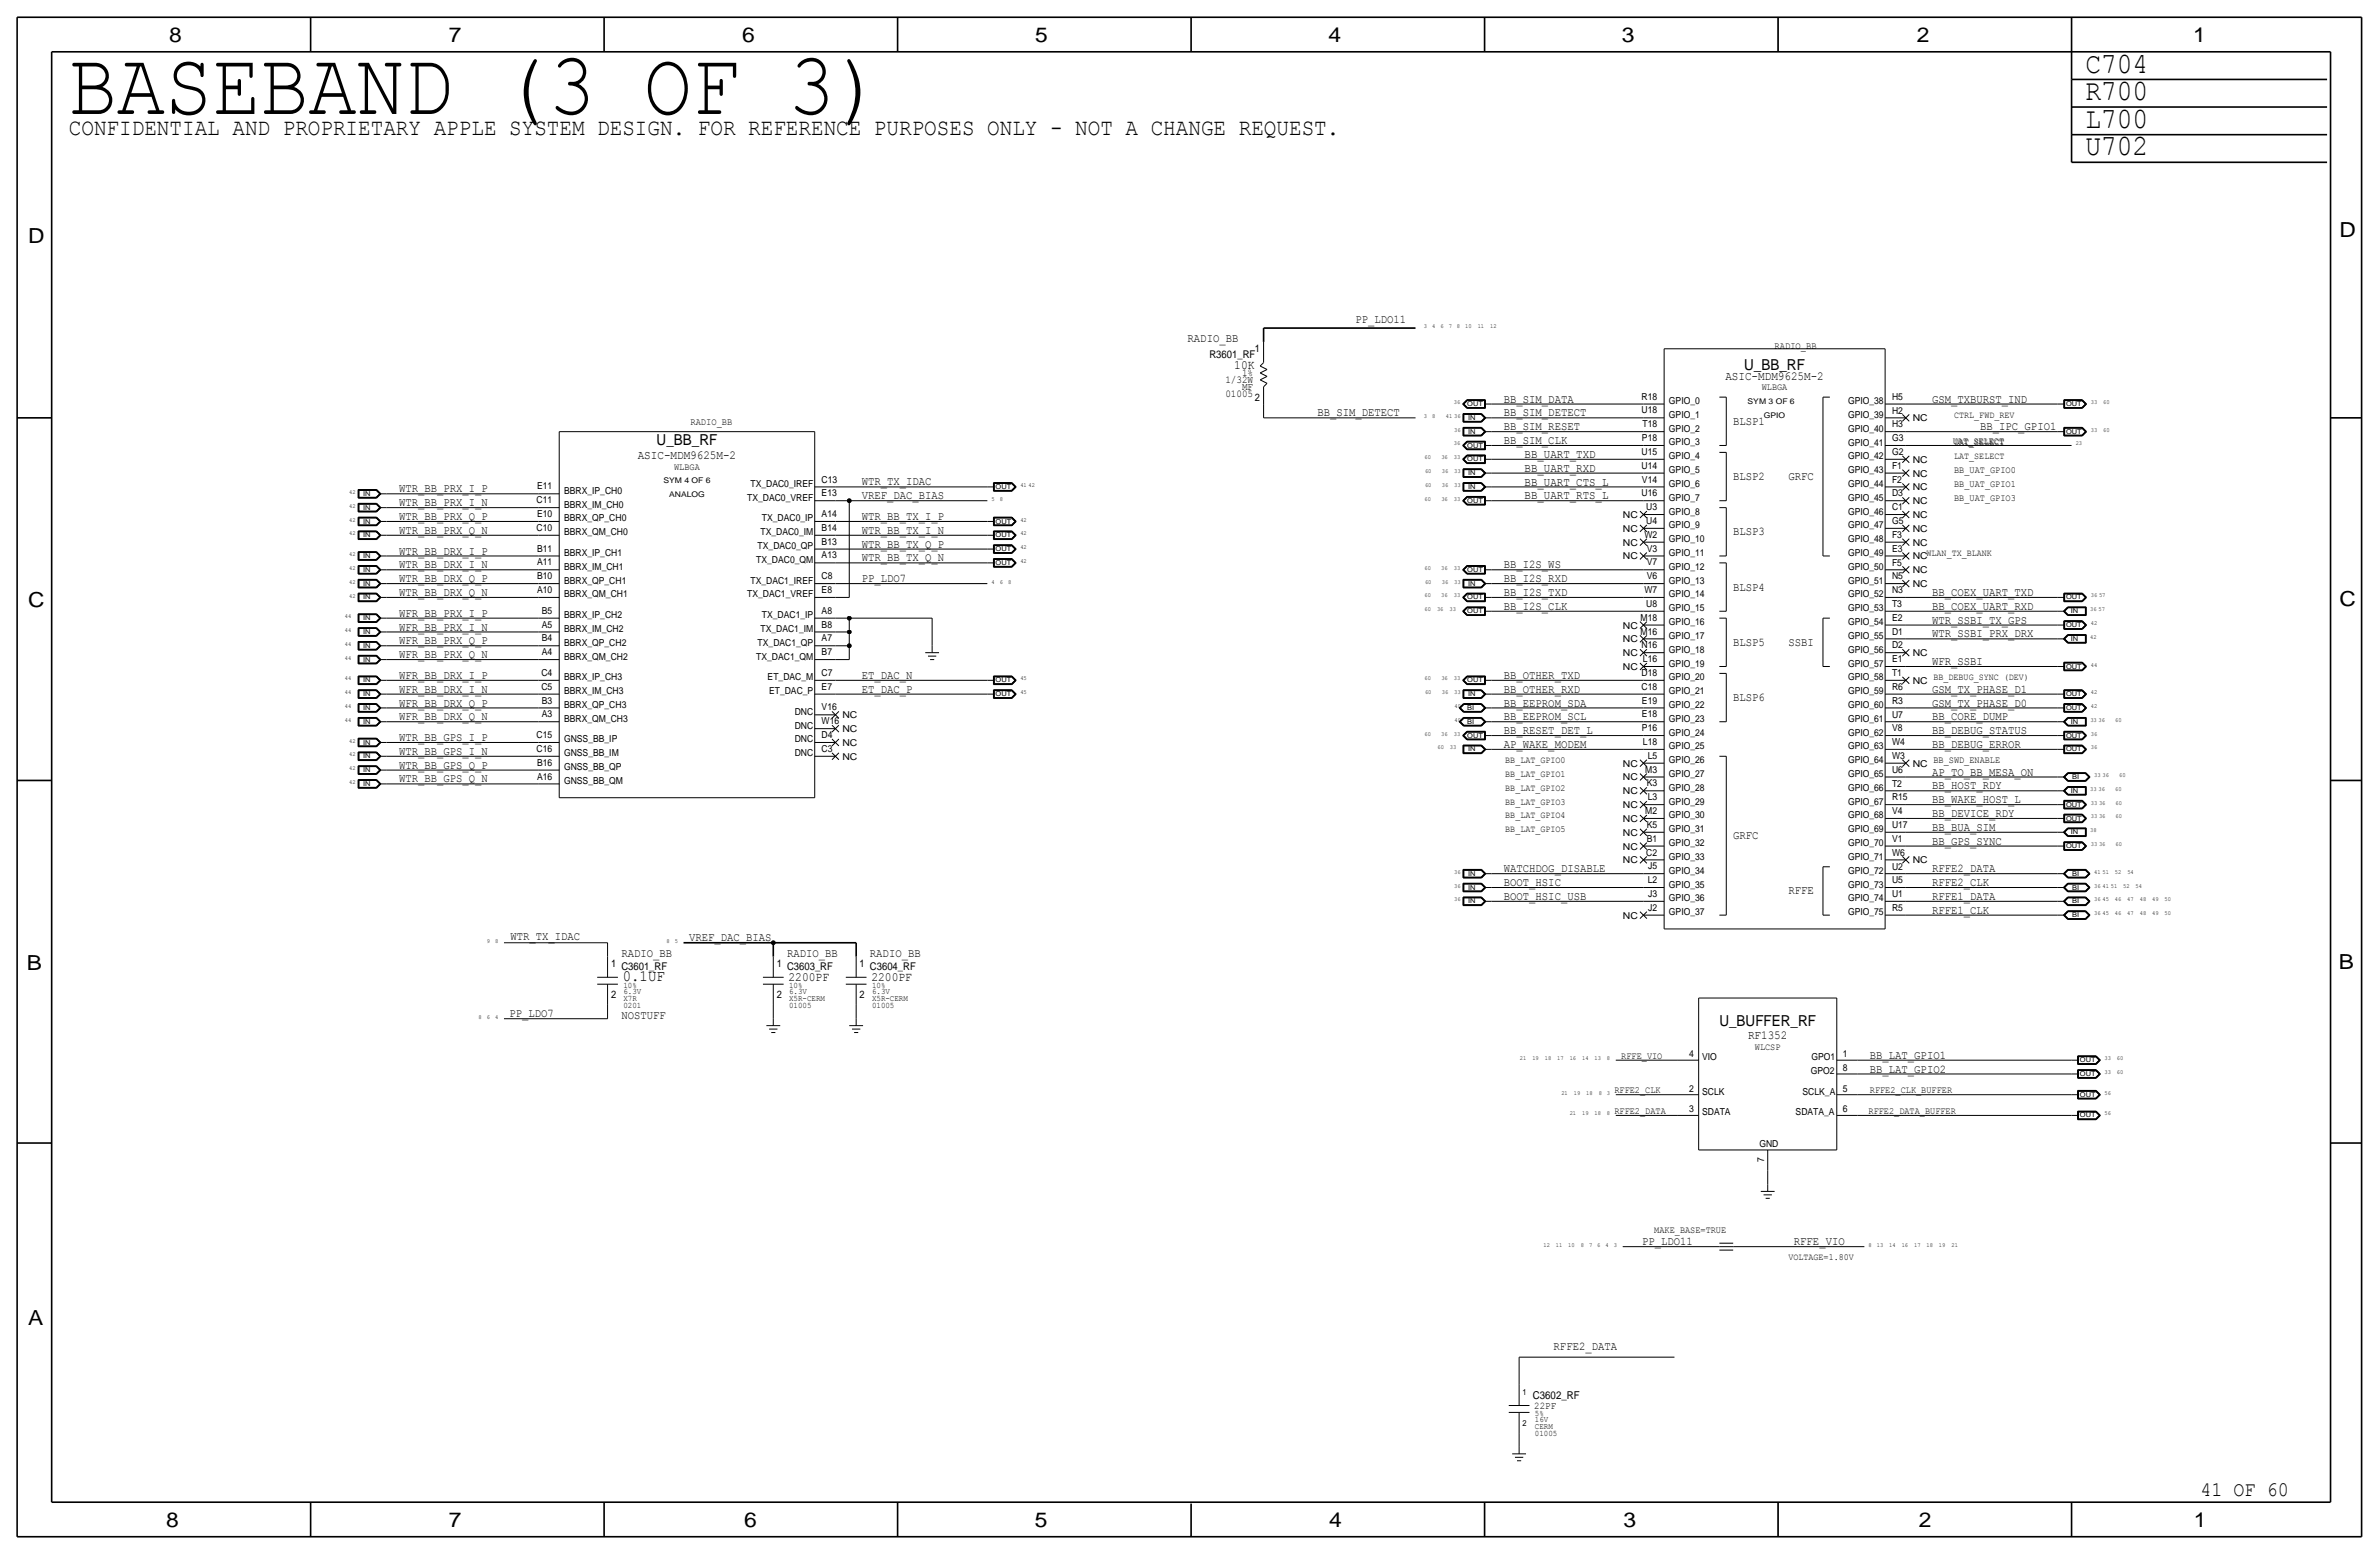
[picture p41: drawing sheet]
<svg xmlns="http://www.w3.org/2000/svg" width="875mm" height="572mm" viewBox="0 0 875 572" stroke-linecap="round" stroke-linejoin="round" font-family="sans-serif">
<defs><g id="words">
<text font-size="32.9" x="25.3" y="41.9">BASEBAND (3 OF 3)</text>
<g font-size="10.8">
<text x="767" y="26.7">C704</text>
<text x="767" y="36.8">R700</text>
<text x="767" y="47">L700</text>
<text x="767" y="57.1">U702</text>
</g>
<text font-size="8.6" x="25.3" y="49.5">CONFIDENTIAL AND PROPRIETARY APPLE SYSTEM DESIGN. FOR REFERENCE PURPOSES ONLY - NOT A CHANGE REQUEST.</text>
<g font-size="7.6">
<text x="62.2" y="15.5">8</text>
<text x="165" y="15.5">7</text>
<text x="273" y="15.5">6</text>
<text x="380.7" y="15.5">5</text>
<text x="488.6" y="15.5">4</text>
<text x="596.6" y="15.5">3</text>
<text x="705.1" y="15.5">2</text>
<text x="806.7" y="15.5">1</text>
<text x="10.4" y="89.4">D</text>
<text x="860.5" y="87.1">D</text>
<text x="10.4" y="223.3">C</text>
<text x="860.5" y="222.8">C</text>
<text x="9.8" y="356.6">B</text>
<text x="860.2" y="356.4">B</text>
<text x="10.4" y="487.4">A</text>
<text x="809.3" y="550.1">41 OF 60</text>
<text x="61.2" y="561.6">8</text>
<text x="165" y="561.6">7</text>
<text x="273.8" y="561.6">6</text>
<text x="380.7" y="561.6">5</text>
<text x="488.9" y="561.6">4</text>
<text x="597.1" y="561.6">3</text>
<text x="705.8" y="561.6">2</text>
<text x="806.9" y="561.6">1</text>
</g>
<text font-size="5.8" x="229.1" y="360.7">0.1UF</text>
<g font-size="5.6">
<text x="641.6" y="135.9">U_BB_RF</text>
<text x="241.5" y="163.8">U_BB_RF</text>
<text x="632.4" y="377.2">U_BUFFER_RF</text>
</g>
<g font-size="4.7">
<text x="454" y="135.6">10K</text>
<text x="290" y="360.7">2200PF</text>
<text x="320.5" y="360.7">2200PF</text>
</g>
<g font-size="4.5">
<text x="634.6" y="139.7">ASIC-MDM9625M-2</text>
<text x="234.6" y="168.9">ASIC-MDM9625M-2</text>
<text x="642.9" y="382.3">RF1352</text>
</g>
<g font-size="4.4">
<text x="498.6" y="118.9">PP_LDO11</text>
<text x="436.8" y="125.7">RADIO_BB</text>
<text x="553.2" y="148.1">BB_SIM_DATA</text>
<text x="710.6" y="148.1">GSM_TXBURST_IND</text>
<text x="484.6" y="153.2">BB_SIM_DETECT</text>
<text x="553.2" y="153.2">BB_SIM_DETECT</text>
<text x="553.2" y="158.2">BB_SIM_RESET</text>
<text x="637.5" y="156.2">BLSP1</text>
<text x="728.4" y="158.2">BB_IPC_GPIO1</text>
<text x="553.2" y="163.3">BB_SIM_CLK</text>
<text x="560.8" y="168.4">BB_UART_TXD</text>
<text x="560.8" y="173.5">BB_UART_RXD</text>
<text x="316.9" y="178.5">WTR_TX_IDAC</text>
<text x="560.8" y="178.6">BB_UART_CTS_L</text>
<text x="637.5" y="176.5">BLSP2</text>
<text x="657.8" y="176.5">GRFC</text>
<text x="146.8" y="181.1">WTR_BB_PRX_I_P</text>
<text x="316.9" y="183.6">VREF_DAC_BIAS</text>
<text x="560.8" y="183.6">BB_UART_RTS_L</text>
<text x="146.8" y="186.2">WTR_BB_PRX_I_N</text>
<text x="146.8" y="191.2">WTR_BB_PRX_Q_P</text>
<text x="316.9" y="191.2">WTR_BB_TX_I_P</text>
<text x="146.8" y="196.3">WTR_BB_PRX_Q_N</text>
<text x="316.9" y="196.3">WTR_BB_TX_I_N</text>
<text x="637.5" y="196.9">BLSP3</text>
<text x="146.8" y="204">WTR_BB_DRX_I_P</text>
<text x="316.9" y="201.4">WTR_BB_TX_Q_P</text>
<text x="146.8" y="209">WTR_BB_DRX_I_N</text>
<text x="316.9" y="206.5">WTR_BB_TX_Q_N</text>
<text x="553.2" y="209">BB_I2S_WS</text>
<text x="146.8" y="214.1">WTR_BB_DRX_Q_P</text>
<text x="316.9" y="214.1">PP_LDO7</text>
<text x="553.2" y="214.1">BB_I2S_RXD</text>
<text x="146.8" y="219.2">WTR_BB_DRX_Q_N</text>
<text x="553.2" y="219.2">BB_I2S_TXD</text>
<text x="637.5" y="217.2">BLSP4</text>
<text x="710.6" y="219.2">BB_COEX_UART_TXD</text>
<text x="146.8" y="226.8">WFR_BB_PRX_I_P</text>
<text x="553.2" y="224.3">BB_I2S_CLK</text>
<text x="710.6" y="224.3">BB_COEX_UART_RXD</text>
<text x="146.8" y="231.9">WFR_BB_PRX_I_N</text>
<text x="710.6" y="229.4">WTR_SSBI_TX_GPS</text>
<text x="146.8" y="237">WFR_BB_PRX_Q_P</text>
<text x="637.5" y="237.5">BLSP5</text>
<text x="657.8" y="237.5">SSBI</text>
<text x="710.6" y="234.4">WTR_SSBI_PRX_DRX</text>
<text x="146.8" y="242.1">WFR_BB_PRX_Q_N</text>
<text x="710.6" y="244.6">WFR_SSBI</text>
<text x="146.8" y="249.7">WFR_BB_DRX_I_P</text>
<text x="316.9" y="249.7">ET_DAC_N</text>
<text x="553.2" y="249.7">BB_OTHER_TXD</text>
<text x="146.8" y="254.8">WFR_BB_DRX_I_N</text>
<text x="316.9" y="254.7">ET_DAC_P</text>
<text x="553.2" y="254.8">BB_OTHER_RXD</text>
<text x="637.5" y="257.8">BLSP6</text>
<text x="710.6" y="254.8">GSM_TX_PHASE_D1</text>
<text x="146.8" y="259.8">WFR_BB_DRX_Q_P</text>
<text x="553.2" y="259.8">BB_EEPROM_SDA</text>
<text x="710.6" y="259.8">GSM_TX_PHASE_D0</text>
<text x="146.8" y="264.9">WFR_BB_DRX_Q_N</text>
<text x="553.2" y="264.9">BB_EEPROM_SCL</text>
<text x="710.6" y="264.9">BB_CORE_DUMP</text>
<text x="146.8" y="272.5">WTR_BB_GPS_I_P</text>
<text x="553.2" y="270">BB_RESET_DET_L</text>
<text x="553.2" y="275.1">AP_WAKE_MODEM</text>
<text x="710.6" y="270">BB_DEBUG_STATUS</text>
<text x="710.6" y="275.1">BB_DEBUG_ERROR</text>
<text x="146.8" y="277.6">WTR_BB_GPS_I_N</text>
<text x="146.8" y="282.7">WTR_BB_GPS_Q_P</text>
<text x="146.8" y="287.8">WTR_BB_GPS_Q_N</text>
<text x="710.6" y="285.2">AP_TO_BB_MESA_ON</text>
<text x="710.6" y="290.3">BB_HOST_RDY</text>
<text x="710.6" y="295.4">BB_WAKE_HOST_L</text>
<text x="710.6" y="300.5">BB_DEVICE_RDY</text>
<text x="710.6" y="305.6">BB_BUA_SIM</text>
<text x="637.5" y="308.6">GRFC</text>
<text x="710.6" y="310.6">BB_GPS_SYNC</text>
<text x="553.2" y="320.8">WATCHDOG_DISABLE</text>
<text x="710.6" y="320.8">RFFE2_DATA</text>
<text x="553.2" y="325.9">BOOT_HSIC</text>
<text x="657.8" y="328.9">RFFE</text>
<text x="710.6" y="325.9">RFFE2_CLK</text>
<text x="553.2" y="331">BOOT_HSIC_USB</text>
<text x="710.6" y="331">RFFE1_DATA</text>
<text x="710.6" y="336">RFFE1_CLK</text>
<text x="187.7" y="345.7">WTR_TX_IDAC</text>
<text x="253.4" y="346.2">VREF_DAC_BIAS</text>
<text x="228.5" y="351.8">RADIO_BB</text>
<text x="289.5" y="351.8">RADIO_BB</text>
<text x="320" y="351.8">RADIO_BB</text>
<text x="187.4" y="374.1">PP_LDO7</text>
<text x="228.5" y="374.7">NOSTUFF</text>
<text x="687.8" y="389.4">BB_LAT_GPIO1</text>
<text x="687.8" y="394.5">BB_LAT_GPIO2</text>
<text x="604" y="458">PP_LDO11</text>
<text x="659.8" y="458">RFFE_VIO</text>
<text x="571.5" y="496.6">RFFE2_DATA</text>
</g>
<text font-size="4" x="563.8" y="514.4">C3602_RF</text>
<g font-size="3.9">
<text x="444.9" y="131.8">R3601_RF</text>
<text x="228.5" y="356.9">C3601_RF</text>
<text x="289.5" y="356.9">C3603_RF</text>
<text x="320" y="356.9">C3604_RF</text>
</g>
<g font-size="3.8">
<text x="461.6" y="129.5">1</text>
<text x="450.7" y="141">1/32W</text>
<text x="456.9" y="138.4">1%</text>
<text x="456.9" y="143.5">MF</text>
<text x="450.7" y="146">01005</text>
<text x="461.6" y="147.3">2</text>
<text x="224.7" y="355.6">1</text>
<text x="285.7" y="355.6">1</text>
<text x="316.2" y="355.6">1</text>
<text x="224.7" y="367">2</text>
<text x="285.7" y="367">2</text>
<text x="316.2" y="367">2</text>
<text x="564.3" y="518.2">22PF</text>
</g>
<g font-size="3.6">
<text x="652.7" y="128.3">RADIO_BB</text>
<text x="253.9" y="156.2">RADIO_BB</text>
</g>
<g font-size="3.5">
<text x="648" y="143.5">WLBGA</text>
<text x="603.8" y="147">R18</text>
<text x="613.9" y="148.6">GPIO_0</text>
<text x="679.7" y="148.6">GPIO_38</text>
<text x="695.9" y="147">H5</text>
<text x="603.8" y="152">U18</text>
<text x="613.9" y="153.7">GPIO_1</text>
<text x="679.7" y="153.7">GPIO_39</text>
<text x="695.9" y="152.1">H2</text>
<text x="703.5" y="154.9">NC</text>
<text x="718.8" y="153.7">CTRL_FWD_REV</text>
<text x="604.1" y="157.1">T18</text>
<text x="613.9" y="158.8">GPIO_2</text>
<text x="679.7" y="158.8">GPIO_40</text>
<text x="695.9" y="157.2">H3</text>
<text x="603.8" y="167.3">U15</text>
<text x="603.9" y="162.2">P18</text>
<text x="613.9" y="163.8">GPIO_3</text>
<text x="679.7" y="163.8">GPIO_41</text>
<text x="695.9" y="167.3">G2</text>
<text x="695.9" y="162.3">G3</text>
<text x="718.3" y="163.3">UAT_SELECT</text>
<text x="718.8" y="163.8">UAT_SELECT</text>
<text x="248" y="172.7">WLBGA</text>
<text x="603.8" y="172.4">U14</text>
<text x="613.9" y="168.9">GPIO_4</text>
<text x="613.9" y="174">GPIO_5</text>
<text x="679.7" y="174">GPIO_43</text>
<text x="679.7" y="168.9">GPIO_42</text>
<text x="695.9" y="172.4">F1</text>
<text x="703.5" y="170.2">NC</text>
<text x="718.8" y="174">BB_UAT_GPIO0</text>
<text x="718.8" y="168.9">LAT_SELECT</text>
<text x="197.5" y="180">E11</text>
<text x="276" y="179.1">TX_DAC0_IREF</text>
<text x="302.2" y="177.5">C13</text>
<text x="603.9" y="177.5">V14</text>
<text x="613.9" y="179.1">GPIO_6</text>
<text x="679.7" y="179.1">GPIO_44</text>
<text x="695.9" y="177.5">F2</text>
<text x="703.5" y="175.3">NC</text>
<text x="718.8" y="179.1">BB_UAT_GPIO1</text>
<text x="197.4" y="185.1">C11</text>
<text x="207.5" y="181.6">BBRX_IP_CH0</text>
<text x="274.8" y="184.1">TX_DAC0_VREF</text>
<text x="302.2" y="182.5">E13</text>
<text x="603.8" y="182.5">U16</text>
<text x="613.9" y="184.2">GPIO_7</text>
<text x="679.7" y="184.2">GPIO_45</text>
<text x="695.9" y="182.6">D3</text>
<text x="703.5" y="185.4">NC</text>
<text x="703.5" y="180.3">NC</text>
<text x="718.8" y="184.1">BB_UAT_GPIO3</text>
<text x="197.5" y="190.2">E10</text>
<text x="207.5" y="186.7">BBRX_IM_CH0</text>
<text x="207.5" y="191.8">BBRX_QP_CH0</text>
<text x="280.2" y="191.8">TX_DAC0_IP</text>
<text x="302.2" y="190.2">A14</text>
<text x="596.9" y="190.5">NC</text>
<text x="605.5" y="187.6">U3</text>
<text x="613.9" y="189.2">GPIO_8</text>
<text x="679.7" y="189.2">GPIO_46</text>
<text x="695.9" y="187.7">C1</text>
<text x="703.5" y="190.5">NC</text>
<text x="197.4" y="195.2">C10</text>
<text x="207.5" y="196.8">BBRX_QM_CH0</text>
<text x="279.7" y="196.9">TX_DAC0_IM</text>
<text x="302.2" y="195.2">B14</text>
<text x="596.9" y="195.6">NC</text>
<text x="604.8" y="197.8">W2</text>
<text x="605.5" y="192.7">U4</text>
<text x="613.9" y="194.3">GPIO_9</text>
<text x="679.7" y="194.3">GPIO_47</text>
<text x="695.9" y="197.8">F3</text>
<text x="695.9" y="192.7">G5</text>
<text x="703.5" y="195.6">NC</text>
<text x="197.5" y="202.9">B11</text>
<text x="278.7" y="201.9">TX_DAC0_QP</text>
<text x="302.2" y="200.3">B13</text>
<text x="596.9" y="200.7">NC</text>
<text x="605.7" y="202.9">V3</text>
<text x="613.9" y="199.4">GPIO_10</text>
<text x="679.7" y="199.4">GPIO_48</text>
<text x="695.9" y="202.9">E3</text>
<text x="703.5" y="200.7">NC</text>
<text x="197.5" y="207.9">A11</text>
<text x="207.5" y="209.5">BBRX_IM_CH1</text>
<text x="207.5" y="204.5">BBRX_IP_CH1</text>
<text x="278.1" y="207">TX_DAC0_QM</text>
<text x="302.2" y="205.4">A13</text>
<text x="596.9" y="205.7">NC</text>
<text x="605.7" y="207.9">V7</text>
<text x="613.9" y="209.6">GPIO_12</text>
<text x="613.9" y="204.5">GPIO_11</text>
<text x="679.7" y="209.6">GPIO_50</text>
<text x="679.7" y="204.5">GPIO_49</text>
<text x="695.9" y="208">F5</text>
<text x="703.5" y="205.7">NC</text>
<text x="708.6" y="204.5">WLAN_TX_BLANK</text>
<text x="197.5" y="213">B10</text>
<text x="207.5" y="214.6">BBRX_QP_CH1</text>
<text x="276" y="214.6">TX_DAC1_IREF</text>
<text x="302.2" y="213">C8</text>
<text x="605.7" y="213">V6</text>
<text x="613.9" y="214.6">GPIO_13</text>
<text x="679.7" y="214.6">GPIO_51</text>
<text x="695.9" y="213.1">N5</text>
<text x="703.5" y="215.9">NC</text>
<text x="703.5" y="210.8">NC</text>
<text x="197.5" y="218.1">A10</text>
<text x="207.5" y="219.7">BBRX_QM_CH1</text>
<text x="274.8" y="219.7">TX_DAC1_VREF</text>
<text x="302.2" y="218.1">E8</text>
<text x="604.8" y="218.1">W7</text>
<text x="613.9" y="219.7">GPIO_14</text>
<text x="679.7" y="219.7">GPIO_52</text>
<text x="695.9" y="218.2">N3</text>
<text x="199.3" y="225.7">B5</text>
<text x="207.5" y="227.3">BBRX_IP_CH2</text>
<text x="280.2" y="227.3">TX_DAC1_IP</text>
<text x="302.2" y="225.7">A8</text>
<text x="605.5" y="223.2">U8</text>
<text x="613.9" y="224.8">GPIO_15</text>
<text x="679.7" y="224.8">GPIO_53</text>
<text x="695.9" y="223.2">T3</text>
<text x="199.3" y="230.8">A5</text>
<text x="207.5" y="232.4">BBRX_IM_CH2</text>
<text x="279.7" y="232.4">TX_DAC1_IM</text>
<text x="302.2" y="230.8">B8</text>
<text x="596.9" y="231.1">NC</text>
<text x="603.4" y="233.3">M16</text>
<text x="603.4" y="228.3">M18</text>
<text x="613.9" y="229.9">GPIO_16</text>
<text x="679.7" y="229.9">GPIO_54</text>
<text x="695.9" y="233.4">D1</text>
<text x="695.9" y="228.3">E2</text>
<text x="199.3" y="235.9">B4</text>
<text x="207.5" y="237.5">BBRX_QP_CH2</text>
<text x="278.7" y="237.5">TX_DAC1_QP</text>
<text x="302.2" y="235.9">A7</text>
<text x="596.9" y="236.2">NC</text>
<text x="603.8" y="238.4">N16</text>
<text x="613.9" y="235">GPIO_17</text>
<text x="679.7" y="235">GPIO_55</text>
<text x="695.9" y="238.5">D2</text>
<text x="199.3" y="241">A4</text>
<text x="207.5" y="242.6">BBRX_QM_CH2</text>
<text x="278.1" y="242.6">TX_DAC1_QM</text>
<text x="302.2" y="240.9">B7</text>
<text x="596.9" y="241.3">NC</text>
<text x="604.3" y="243.5">L16</text>
<text x="613.9" y="245.1">GPIO_19</text>
<text x="613.9" y="240">GPIO_18</text>
<text x="679.7" y="245.1">GPIO_57</text>
<text x="679.7" y="240">GPIO_56</text>
<text x="695.9" y="243.6">E1</text>
<text x="703.5" y="241.3">NC</text>
<text x="199.1" y="248.6">C4</text>
<text x="207.5" y="250.2">BBRX_IP_CH3</text>
<text x="282.3" y="250.2">ET_DAC_M</text>
<text x="302.2" y="248.6">C7</text>
<text x="596.9" y="246.4">NC</text>
<text x="603.8" y="248.6">D18</text>
<text x="613.9" y="250.2">GPIO_20</text>
<text x="679.7" y="250.2">GPIO_58</text>
<text x="695.9" y="248.6">T1</text>
<text x="703.5" y="251.5">NC</text>
<text x="711.2" y="250.2">BB_DEBUG_SYNC (DEV)</text>
<text x="199.1" y="253.7">C5</text>
<text x="207.5" y="255.3">BBRX_IM_CH3</text>
<text x="282.9" y="255.3">ET_DAC_P</text>
<text x="302.2" y="253.7">E7</text>
<text x="603.8" y="253.7">C18</text>
<text x="613.9" y="255.3">GPIO_21</text>
<text x="679.7" y="255.3">GPIO_59</text>
<text x="695.9" y="253.7">R6</text>
<text x="199.3" y="258.7">B3</text>
<text x="199.3" y="263.8">A3</text>
<text x="207.5" y="260.3">BBRX_QP_CH3</text>
<text x="292.3" y="262.9">DNC</text>
<text x="302.2" y="261.3">V16</text>
<text x="603.9" y="263.8">E18</text>
<text x="603.9" y="258.8">E19</text>
<text x="613.9" y="260.4">GPIO_22</text>
<text x="679.7" y="260.3">GPIO_60</text>
<text x="695.9" y="263.9">U7</text>
<text x="695.9" y="258.8">R3</text>
<text x="207.5" y="265.4">BBRX_QM_CH3</text>
<text x="292.3" y="268">DNC</text>
<text x="302.2" y="266.4">W16</text>
<text x="309.8" y="269.2">NC</text>
<text x="309.8" y="264.2">NC</text>
<text x="603.9" y="268.9">P16</text>
<text x="613.9" y="265.4">GPIO_23</text>
<text x="679.7" y="265.4">GPIO_61</text>
<text x="695.9" y="269">V8</text>
<text x="197.4" y="271.4">C15</text>
<text x="207.5" y="273">GNSS_BB_IP</text>
<text x="292.3" y="273">DNC</text>
<text x="302.2" y="271.4">D4</text>
<text x="309.8" y="274.3">NC</text>
<text x="604.3" y="274">L18</text>
<text x="613.9" y="270.5">GPIO_24</text>
<text x="613.9" y="275.6">GPIO_25</text>
<text x="679.7" y="270.5">GPIO_62</text>
<text x="679.7" y="275.6">GPIO_63</text>
<text x="695.9" y="274">W4</text>
<text x="197.4" y="276.5">C16</text>
<text x="197.5" y="281.6">B16</text>
<text x="207.5" y="278.1">GNSS_BB_IM</text>
<text x="292.3" y="278.1">DNC</text>
<text x="302.2" y="276.5">C3</text>
<text x="309.8" y="279.4">NC</text>
<text x="553.7" y="280.7">BB_LAT_GPIO0</text>
<text x="596.9" y="281.9">NC</text>
<text x="606" y="279.1">L5</text>
<text x="613.9" y="280.7">GPIO_26</text>
<text x="679.7" y="280.7">GPIO_64</text>
<text x="695.9" y="279.1">W3</text>
<text x="703.5" y="281.9">NC</text>
<text x="711.1" y="280.7">BB_SWD_ENABLE</text>
<text x="197.5" y="286.7">A16</text>
<text x="207.5" y="283.2">GNSS_BB_QP</text>
<text x="553.7" y="285.7">BB_LAT_GPIO1</text>
<text x="596.9" y="287">NC</text>
<text x="605.2" y="284.2">M3</text>
<text x="613.9" y="285.8">GPIO_27</text>
<text x="679.7" y="285.8">GPIO_65</text>
<text x="695.9" y="284.2">U6</text>
<text x="207.5" y="288.3">GNSS_BB_QM</text>
<text x="553.7" y="290.8">BB_LAT_GPIO2</text>
<text x="596.9" y="292.1">NC</text>
<text x="605.7" y="289.2">K3</text>
<text x="613.9" y="290.8">GPIO_28</text>
<text x="679.7" y="290.8">GPIO_66</text>
<text x="695.9" y="289.3">T2</text>
<text x="553.7" y="295.9">BB_LAT_GPIO3</text>
<text x="596.9" y="297.2">NC</text>
<text x="605.2" y="299.4">M2</text>
<text x="606" y="294.3">L3</text>
<text x="613.9" y="295.9">GPIO_29</text>
<text x="679.7" y="295.9">GPIO_67</text>
<text x="695.9" y="299.5">V4</text>
<text x="695.9" y="294.4">R15</text>
<text x="553.7" y="301">BB_LAT_GPIO4</text>
<text x="596.9" y="302.3">NC</text>
<text x="605.7" y="304.5">K5</text>
<text x="613.9" y="301">GPIO_30</text>
<text x="679.7" y="301">GPIO_68</text>
<text x="695.9" y="304.5">U17</text>
<text x="553.7" y="306.1">BB_LAT_GPIO5</text>
<text x="596.9" y="307.3">NC</text>
<text x="605.7" y="309.6">B1</text>
<text x="613.9" y="311.2">GPIO_32</text>
<text x="613.9" y="306.1">GPIO_31</text>
<text x="679.7" y="311.2">GPIO_70</text>
<text x="679.7" y="306.1">GPIO_69</text>
<text x="695.9" y="309.6">V1</text>
<text x="596.9" y="317.5">NC</text>
<text x="596.9" y="312.4">NC</text>
<text x="605.5" y="314.7">C2</text>
<text x="613.9" y="316.2">GPIO_33</text>
<text x="679.7" y="316.2">GPIO_71</text>
<text x="695.9" y="314.7">W6</text>
<text x="703.5" y="317.5">NC</text>
<text x="606.2" y="319.7">J5</text>
<text x="613.9" y="321.3">GPIO_34</text>
<text x="679.7" y="321.3">GPIO_72</text>
<text x="695.9" y="319.8">U2</text>
<text x="606" y="324.8">L2</text>
<text x="606.2" y="329.9">J3</text>
<text x="613.9" y="326.4">GPIO_35</text>
<text x="679.7" y="326.4">GPIO_73</text>
<text x="695.9" y="329.9">U1</text>
<text x="695.9" y="324.9">U5</text>
<text x="606.2" y="335">J2</text>
<text x="613.9" y="331.5">GPIO_36</text>
<text x="679.7" y="331.5">GPIO_74</text>
<text x="695.9" y="335">R5</text>
<text x="596.9" y="337.8">NC</text>
<text x="613.9" y="336.5">GPIO_37</text>
<text x="679.7" y="336.6">GPIO_75</text>
<text x="596.3" y="389.4">RFFE_VIO</text>
<text x="621.3" y="388.8">4</text>
<text x="626.1" y="389.9">VIO</text>
<text x="645.5" y="386.1">WLCSP</text>
<text x="666.3" y="389.9">GPO1</text>
<text x="677.9" y="388.8">1</text>
<text x="666.1" y="395">GPO2</text>
<text x="677.9" y="393.9">8</text>
<text x="621.3" y="401.5">2</text>
<text x="677.9" y="401.5">5</text>
<text x="593.8" y="402.1">RFFE2_CLK</text>
<text x="626.1" y="402.6">SCLK</text>
<text x="663" y="402.6">SCLK_A</text>
<text x="687.8" y="402.1">RFFE2_CLK_BUFFER</text>
<text x="593.8" y="409.7">RFFE2_DATA</text>
<text x="621.3" y="409.1">3</text>
<text x="626.1" y="410.2">SDATA</text>
<text x="660.5" y="410.2">SDATA_A</text>
<text x="677.9" y="409.1">6</text>
<text x="687.3" y="409.7">RFFE2_DATA_BUFFER</text>
<text x="647.1" y="421.6">GND</text>
<text x="648.9" y="427.2" transform="rotate(-90 648.9 427.2)">7</text>
<text x="608.5" y="453.4">MAKE_BASE=TRUE</text>
<text x="657.8" y="463.6">VOLTAGE=1.80V</text>
</g>
<g font-size="3.1">
<text x="229.3" y="365.5">6.3V</text>
<text x="229.3" y="363.2">10%</text>
<text x="290.3" y="365.5">6.3V</text>
<text x="290.3" y="363.2">10%</text>
<text x="320.8" y="365.5">6.3V</text>
<text x="320.8" y="363.2">10%</text>
<text x="229.3" y="370.6">0201</text>
<text x="229.3" y="368">X7R</text>
<text x="290.3" y="370.6">01005</text>
<text x="290.3" y="368">X5R-CERM</text>
<text x="320.8" y="370.6">01005</text>
<text x="320.8" y="368">X5R-CERM</text>
<text x="560" y="513.1">1</text>
<text x="564.6" y="520.7">5%</text>
<text x="560" y="524.5">2</text>
<text x="564.6" y="525.5">CERM</text>
<text x="564.6" y="523">16V</text>
<text x="564.6" y="528.1">01005</text>
</g>
<g font-size="2.9">
<text x="642.8" y="148.6">SYM 3 OF 6</text>
<text x="648.8" y="153.7">GPIO</text>
<text x="244" y="177.8">SYM 4 OF 6</text>
<text x="246.1" y="182.9">ANALOG</text>
</g>
<g font-size="2.5">
<text x="539.7" y="149.4">OUT</text>
<text x="759.9" y="149.4">OUT</text>
<text x="540" y="154.4">IN</text>
<text x="540" y="159.5">IN</text>
<text x="759.9" y="159.5">OUT</text>
<text x="539.7" y="164.6">OUT</text>
<text x="539.7" y="169.7">OUT</text>
<text x="366.2" y="179.8">OUT</text>
<text x="540" y="174.8">IN</text>
<text x="540" y="179.8">IN</text>
<text x="133.6" y="182.4">IN</text>
<text x="539.7" y="184.9">OUT</text>
<text x="133.6" y="187.5">IN</text>
<text x="133.6" y="197.6">IN</text>
<text x="133.6" y="192.5">IN</text>
<text x="366.2" y="197.6">OUT</text>
<text x="366.2" y="192.5">OUT</text>
<text x="366.2" y="202.7">OUT</text>
<text x="133.6" y="205.2">IN</text>
<text x="366.2" y="207.8">OUT</text>
<text x="133.6" y="215.4">IN</text>
<text x="133.6" y="210.3">IN</text>
<text x="539.7" y="210.3">OUT</text>
<text x="540" y="215.4">IN</text>
<text x="133.6" y="220.5">IN</text>
<text x="539.7" y="220.5">OUT</text>
<text x="759.9" y="220.5">OUT</text>
<text x="539.7" y="225.6">OUT</text>
<text x="761.7" y="225.6">IN</text>
<text x="133.6" y="233.2">IN</text>
<text x="133.6" y="228.1">IN</text>
<text x="759.9" y="230.6">OUT</text>
<text x="133.6" y="238.3">IN</text>
<text x="761.7" y="235.7">IN</text>
<text x="133.6" y="243.3">IN</text>
<text x="759.9" y="245.9">OUT</text>
<text x="133.6" y="251">IN</text>
<text x="366.2" y="251">OUT</text>
<text x="539.7" y="251">OUT</text>
<text x="133.6" y="256">IN</text>
<text x="366.2" y="256">OUT</text>
<text x="540" y="256">IN</text>
<text x="759.9" y="256">OUT</text>
<text x="133.6" y="261.1">IN</text>
<text x="539.7" y="261.1">BI</text>
<text x="759.9" y="261.1">OUT</text>
<text x="133.6" y="266.2">IN</text>
<text x="539.7" y="266.2">BI</text>
<text x="761.7" y="266.2">IN</text>
<text x="133.6" y="273.8">IN</text>
<text x="539.7" y="271.3">OUT</text>
<text x="759.9" y="271.3">OUT</text>
<text x="133.6" y="278.9">IN</text>
<text x="540" y="276.4">IN</text>
<text x="759.9" y="276.4">OUT</text>
<text x="133.6" y="284">IN</text>
<text x="762.2" y="286.5">BI</text>
<text x="133.6" y="289.1">IN</text>
<text x="761.7" y="291.6">IN</text>
<text x="759.9" y="296.7">OUT</text>
<text x="759.9" y="301.8">OUT</text>
<text x="759.9" y="311.9">OUT</text>
<text x="761.7" y="306.8">IN</text>
<text x="540" y="322.1">IN</text>
<text x="762.2" y="322.1">BI</text>
<text x="540" y="327.2">IN</text>
<text x="762.2" y="327.2">BI</text>
<text x="540" y="332.2">IN</text>
<text x="762.2" y="332.2">BI</text>
<text x="762.2" y="337.3">BI</text>
<text x="765" y="390.7">OUT</text>
<text x="765" y="395.7">OUT</text>
<text x="765" y="403.4">OUT</text>
<text x="765" y="411">OUT</text>
</g>
<g font-size="2.3">
<text x="523.7" y="120.7">3</text>
<text x="526.8" y="120.7">4</text>
<text x="529.8" y="120.7">6</text>
<text x="532.8" y="120.7">7</text>
<text x="535.9" y="120.7">8</text>
<text x="538.9" y="120.7">10</text>
<text x="543.5" y="120.7">11</text>
<text x="548.1" y="120.7">12</text>
<text x="534.7" y="148.6">36</text>
<text x="769" y="148.6">33</text>
<text x="773.6" y="148.6">60</text>
<text x="523.7" y="153.7">3</text>
<text x="526.8" y="153.7">8</text>
<text x="531.8" y="153.7">41 36</text>
<text x="534.9" y="158.8">36</text>
<text x="769" y="158.8">33</text>
<text x="773.6" y="158.8">60</text>
<text x="534.7" y="163.8">36</text>
<text x="763.5" y="163.8">23</text>
<text x="524" y="168.9">60</text>
<text x="524.2" y="174">60</text>
<text x="530.1" y="168.9">36</text>
<text x="530.3" y="174">36</text>
<text x="534.7" y="168.9">33</text>
<text x="534.9" y="174">33</text>
<text x="375.3" y="179.1">41 42</text>
<text x="524.1" y="179.1">60</text>
<text x="530.3" y="179.1">36</text>
<text x="534.9" y="179.1">33</text>
<text x="128.5" y="181.6">42</text>
<text x="364.7" y="184.2">5</text>
<text x="367.7" y="184.2">8</text>
<text x="524" y="184.1">60</text>
<text x="530.1" y="184.1">36</text>
<text x="534.7" y="184.1">33</text>
<text x="128.5" y="191.8">42</text>
<text x="128.5" y="186.7">42</text>
<text x="375.3" y="191.8">42</text>
<text x="128.5" y="196.9">42</text>
<text x="375.3" y="196.9">42</text>
<text x="375.3" y="201.9">42</text>
<text x="128.5" y="209.6">42</text>
<text x="128.5" y="204.5">42</text>
<text x="375.3" y="207">42</text>
<text x="524" y="209.6">60</text>
<text x="530.1" y="209.6">36</text>
<text x="534.7" y="209.6">33</text>
<text x="128.5" y="214.7">42</text>
<text x="364.7" y="214.6">4</text>
<text x="367.7" y="214.6">6</text>
<text x="370.8" y="214.6">8</text>
<text x="524.1" y="214.6">60</text>
<text x="530.3" y="214.6">36</text>
<text x="534.9" y="214.6">33</text>
<text x="128.5" y="219.7">42</text>
<text x="524" y="219.7">60</text>
<text x="530.1" y="219.7">36</text>
<text x="534.7" y="219.7">33</text>
<text x="769" y="219.7">36 57</text>
<text x="126.9" y="227.4">44</text>
<text x="524" y="224.8">60</text>
<text x="528.6" y="224.8">36</text>
<text x="533.1" y="224.8">33</text>
<text x="768.8" y="224.8">36 57</text>
<text x="126.9" y="232.4">44</text>
<text x="769" y="229.9">42</text>
<text x="126.9" y="237.5">44</text>
<text x="768.9" y="235">42</text>
<text x="126.9" y="242.6">44</text>
<text x="769" y="245.1">44</text>
<text x="126.9" y="250.2">44</text>
<text x="375.3" y="250.2">45</text>
<text x="524" y="250.2">60</text>
<text x="530.1" y="250.2">36</text>
<text x="534.7" y="250.2">33</text>
<text x="126.9" y="255.3">44</text>
<text x="375.3" y="255.3">45</text>
<text x="524.2" y="255.3">60</text>
<text x="530.3" y="255.3">36</text>
<text x="534.9" y="255.3">33</text>
<text x="769" y="255.3">42</text>
<text x="126.9" y="260.4">44</text>
<text x="535" y="260.4">40</text>
<text x="769" y="260.4">42</text>
<text x="126.9" y="265.5">44</text>
<text x="535" y="265.4">40</text>
<text x="768.9" y="265.4">33 36</text>
<text x="778" y="265.4">60</text>
<text x="128.5" y="273.1">42</text>
<text x="524" y="270.5">60</text>
<text x="528.7" y="275.6">60</text>
<text x="530.1" y="270.5">36</text>
<text x="533.3" y="275.6">33</text>
<text x="534.7" y="270.5">33</text>
<text x="769" y="275.6">36</text>
<text x="769" y="270.5">36</text>
<text x="128.5" y="278.2">42</text>
<text x="128.5" y="283.2">42</text>
<text x="770.3" y="285.8">33 36</text>
<text x="779.4" y="285.8">60</text>
<text x="128.5" y="288.3">42</text>
<text x="768.9" y="290.8">33 36</text>
<text x="778" y="290.8">60</text>
<text x="769" y="295.9">33 36</text>
<text x="778.1" y="295.9">60</text>
<text x="769" y="301">33 36</text>
<text x="778.1" y="301">60</text>
<text x="768.9" y="306.1">38</text>
<text x="769" y="311.2">33 36</text>
<text x="778.1" y="311.2">60</text>
<text x="534.9" y="321.3">36</text>
<text x="770.3" y="321.3">41 51</text>
<text x="777.9" y="321.3">52</text>
<text x="782.5" y="321.3">54</text>
<text x="534.9" y="326.4">36</text>
<text x="770.3" y="326.4">36 41 51</text>
<text x="780.9" y="326.4">52</text>
<text x="785.5" y="326.4">54</text>
<text x="534.9" y="331.5">36</text>
<text x="770.3" y="331.5">36 45</text>
<text x="777.9" y="331.5">46</text>
<text x="782.5" y="331.5">47</text>
<text x="787" y="331.5">48</text>
<text x="791.6" y="331.5">49</text>
<text x="796.2" y="331.5">50</text>
<text x="770.3" y="336.6">36 45</text>
<text x="777.9" y="336.6">46</text>
<text x="782.5" y="336.6">47</text>
<text x="787" y="336.6">48</text>
<text x="791.6" y="336.6">49</text>
<text x="796.2" y="336.6">50</text>
<text x="179.1" y="346.7">9</text>
<text x="182.1" y="346.7">8</text>
<text x="245.1" y="346.7">8</text>
<text x="248.2" y="346.7">5</text>
<text x="176" y="374.7">8</text>
<text x="179.1" y="374.7">6</text>
<text x="182.1" y="374.7">4</text>
<text x="559.1" y="389.9">21</text>
<text x="563.6" y="389.9">19</text>
<text x="568.2" y="389.9">18</text>
<text x="572.8" y="389.9">17</text>
<text x="577.3" y="389.9">16</text>
<text x="581.9" y="389.9">14</text>
<text x="586.5" y="389.9">13</text>
<text x="591.1" y="389.9">8</text>
<text x="774.1" y="389.9">33</text>
<text x="778.7" y="389.9">60</text>
<text x="774.1" y="395">33</text>
<text x="778.7" y="395">60</text>
<text x="574.3" y="402.6">21</text>
<text x="578.9" y="402.6">19</text>
<text x="583.4" y="402.6">18</text>
<text x="588" y="402.6">8</text>
<text x="591.1" y="402.6">3</text>
<text x="774.1" y="402.6">56</text>
<text x="577.3" y="410.2">21</text>
<text x="581.9" y="410.2">19</text>
<text x="586.5" y="410.2">18</text>
<text x="591.1" y="410.2">8</text>
<text x="774.1" y="410.2">56</text>
<text x="567.7" y="458.5">12</text>
<text x="572.3" y="458.5">11</text>
<text x="576.8" y="458.5">10</text>
<text x="581.4" y="458.5">8</text>
<text x="584.5" y="458.5">7</text>
<text x="587.5" y="458.5">6</text>
<text x="590.6" y="458.5">4</text>
<text x="593.6" y="458.5">3</text>
<text x="687.3" y="458.5">8</text>
<text x="690.3" y="458.5">13</text>
<text x="694.9" y="458.5">14</text>
<text x="699.5" y="458.5">16</text>
<text x="704" y="458.5">17</text>
<text x="708.6" y="458.5">18</text>
<text x="713.2" y="458.5">19</text>
<text x="717.8" y="458.5">21</text>
</g>
</g></defs>
<g fill="none" stroke="#000" stroke-width=".37">
<path d="M463.5 134.6l1.3-1.3zM463.5 134.6l2.5 1.3zM463.5 139.7l2.5 1.3zM463.5 137.2l2.5 1.2zM463.5 139.7l2.5-1.3zM463.5 137.2l2.5-1.3zM464.8 125.7v7.7zM612.1 128.3v213.3zM612.1 128.3h81.3zM693.4 128.3v213.3zM205.7 158.8v134.6zM205.7 158.8h94z"/>
<path d="M299.7 158.8v134.6zM464.8 148.6v5.1zM464.8 153.7h55.9zM464.8 142.2v6.4zM466 141l-1.2 1.2zM538 148.6l1.5 1.6zM538.1 157.2v3.1zM538.1 152.1v3.1zM538.1 155.2h6.8zM538.1 148.6l1.5-1.5zM538.1 157.2h6.8zM538.1 152.1h6.8z"/>
<path d="M538.1 148.6l1.5 1.5zM538.2 157.3h6.7zM538.2 152.2h6.7zM538.2 157.3v2.9zM538.2 152.2v2.9zM538.2 155.1h6.7zM538.3 148.6l1.3-1.4zM538.3 148.6l1.3 1.4zM538.3 157.4h6.5zM538.3 152.3h6.5zM538.3 157.4v2.7zM538.3 152.3v2.7z"/>
<path d="M538.3 155h6.5zM538.4 148.6l1.3 1.3zM538.4 157.5h6.4zM538.4 152.4h6.4zM538.4 157.5v2.5zM538.4 152.4v2.5zM538.4 154.9h6.4zM538.4 148.6l1.3-1.3zM539.5 147h6.9zM539.5 147l-1.5 1.6zM539.5 150.2h6.9zM539.6 150.1h6.7z"/>
<path d="M539.6 147.1h6.7zM539.6 150h6.5zM539.6 147.2h6.6zM539.7 147.3h6.4zM539.7 149.9h6.4zM544.8 157.5l1.3 1.3zM544.8 152.4l1.3 1.3zM544.8 154.9l1.3-1.2zM544.8 155l1.4-1.3zM544.8 157.4l1.4 1.4zM544.8 152.3l1.4 1.4zM544.9 155.1l1.5-1.4z"/>
<path d="M544.9 157.3l1.5 1.5zM544.9 152.2l1.5 1.5zM544.9 157.2l1.6 1.6zM544.9 152.1l1.6 1.6zM544.9 155.2l1.6-1.5zM546.1 147.3v2.6zM546.1 158.8h2.5zM546.1 153.7h2.5zM546.1 148.6h2.5zM546.1 147.2v2.8zM546.2 158.8l-1.4 1.3zM546.3 147.1v3z"/>
<path d="M546.4 147v3.2zM546.5 158.7l-1.6 1.6zM548.6 148.6h55.9zM548.6 153.7h55.9zM548.6 158.8h55.9zM604.5 158.8h7.6zM604.5 153.7h7.6zM604.5 148.6h7.6zM632.4 146.1h2.6zM635 146.1v17.7zM670.5 146.1h2.6zM670.5 146.1v58.4z"/>
<path d="M693.4 158.8h7.6zM693.4 153.7h7.6zM693.4 148.6h7.6zM699.7 154.9l2.6-2.5zM699.7 152.4l2.6 2.5zM701 148.6h55.9zM701 158.8h55.9zM756.9 158.8h2.5zM756.9 148.6h2.5zM759.1 157.2v3.1zM759.1 150.2h6.8zM759.1 147v3.2z"/>
<path d="M759.1 157.2h6.8zM759.1 147h6.8zM759.2 157.3h6.7zM759.2 147.1h6.7zM759.2 157.3v2.9zM759.2 147.1v3zM759.2 150.1h6.7zM759.3 157.4h6.5zM759.3 147.2h6.5zM759.3 157.4v2.7zM759.3 147.2v2.8zM759.3 150h6.5z"/>
<path d="M759.4 157.5h6.4zM759.4 147.3h6.4zM759.4 157.5v2.5zM759.4 147.3v2.6zM759.4 149.9h6.4zM765.8 149.9l1.2-1.3zM765.8 157.5l1.2 1.3zM765.8 147.3l1.2 1.3zM765.8 157.4l1.4 1.4zM765.8 147.2l1.4 1.4zM765.9 150.1l1.4-1.5zM765.9 157.3l1.4 1.5z"/>
<path d="M765.9 147.1l1.4 1.5zM765.9 157.2l1.6 1.6zM765.9 147l1.6 1.6zM767.2 148.6l-1.4 1.4zM767.5 148.6l-1.6 1.6zM299.7 179.1h7.6zM307.3 179.1h55.9zM363.2 179.1h2.5zM365.4 177.5v3.1zM365.4 177.5h6.8zM365.5 177.6h6.7zM365.5 177.6v2.9z"/>
<path d="M365.6 177.7h6.5zM365.6 177.7v2.7zM365.7 177.8h6.4zM365.7 177.8v2.5zM372.1 177.8l1.2 1.3zM372.1 177.7l1.4 1.4zM372.2 177.6l1.4 1.5zM372.2 177.5l1.6 1.6zM538 168.9l1.5 1.6zM538 163.8l1.5 1.6zM538 163.8l1.5-1.5zM538.1 168.9l1.5-1.5z"/>
<path d="M538.1 172.4v3.2zM538.1 175.6h6.8zM538.1 177.5v3.1zM538.1 163.8l1.5-1.4zM538.1 160.3h6.8zM538.1 172.4h6.8zM538.1 177.5h6.8zM538.1 168.9l1.5 1.5zM538.1 163.8l1.5 1.5zM538.2 172.5h6.7zM538.2 177.6h6.7zM538.2 172.5v3z"/>
<path d="M538.2 175.5h6.7zM538.2 177.6v2.9zM538.2 160.2h6.7zM538.3 168.9l1.3-1.4zM538.3 163.8l1.3-1.3zM538.3 168.9l1.3 1.4zM538.3 163.8l1.3 1.4zM538.3 172.6h6.5zM538.3 177.7h6.5zM538.3 172.6v2.8zM538.3 175.4h6.5zM538.3 177.7v2.7z"/>
<path d="M538.3 160.1h6.5zM538.4 168.9l1.3 1.3zM538.4 163.8l1.3 1.3zM538.4 172.7h6.4zM538.4 177.8h6.4zM538.4 168.9l1.3-1.3zM538.4 172.7v2.6zM538.4 175.3h6.4zM538.4 177.8v2.5zM538.4 163.8l1.3-1.2zM538.4 160h6.4zM539.5 167.3h6.9z"/>
<path d="M539.5 162.3h6.9zM539.5 167.3l-1.5 1.6zM539.5 170.5h6.9zM539.5 165.4h6.9zM539.6 170.4h6.7zM539.6 165.3h6.7zM539.6 167.4h6.7zM539.6 162.4h6.7zM539.6 170.3h6.5zM539.6 165.2h6.5zM539.6 167.5h6.6zM539.6 162.5h6.6z"/>
<path d="M539.7 167.6h6.4zM539.7 170.2h6.4zM539.7 162.6h6.4zM539.7 165.1h6.4zM544.8 172.7l1.3 1.3zM544.8 177.8l1.3 1.3zM544.8 175.3l1.3-1.3zM544.8 160l1.3-1.3zM544.8 172.6l1.4 1.4zM544.8 177.7l1.4 1.4zM544.9 175.5l1.5-1.5zM544.9 160.2l1.5-1.4z"/>
<path d="M544.9 172.5l1.5 1.5zM544.9 177.6l1.5 1.5zM544.9 172.4l1.6 1.6zM544.9 177.5l1.6 1.6zM546.1 167.6v2.6zM546.1 162.6v2.5zM546.1 168.9h2.5zM546.1 174h2.5zM546.1 179.1h2.5zM546.1 163.8h2.5zM546.1 167.5v2.8zM546.1 162.5v2.7z"/>
<path d="M546.2 174l-1.4 1.4zM546.3 167.4v3zM546.3 162.4v2.9zM546.4 167.3v3.2zM546.4 162.3v3.1zM546.5 174l-1.6 1.6zM546.5 179.1l-1.6 1.5zM548.6 174h55.9zM548.6 179.1h55.9zM548.6 168.9h55.9zM548.6 163.8h55.9zM604.5 163.8h7.6z"/>
<path d="M604.5 168.9h7.6zM604.5 179.1h7.6zM604.5 174h7.6zM632.4 163.8h2.6zM632.4 166.4h2.6zM635 166.4v17.7zM693.4 174h7.6zM693.4 168.9h7.6zM693.4 179.1h7.6zM693.4 163.8h7.6zM699.7 177.8l2.6 2.5zM699.7 175.3l2.6-2.6z"/>
<path d="M699.7 172.7l2.6 2.6zM699.7 170.2l2.6-2.6zM699.7 167.6l2.6 2.6zM701 163.8h61zM702.3 177.8l-2.6 2.5zM759.1 160.3h6.8zM759.2 160.2h6.7zM759.3 160.1h6.5zM759.4 160h6.4zM765.8 160l1.2-1.3zM765.8 160.1l1.4-1.3zM765.9 160.2l1.4-1.4z"/>
<path d="M765.9 160.3l1.6-1.6zM131.7 195.3h6.8zM131.7 190.2h6.8zM131.7 185.1h6.8zM131.7 180h6.8zM131.7 195.3v3.1zM131.7 198.4h6.8zM131.7 190.2v3.1zM131.7 193.3h6.8zM131.7 185.1v3.2zM131.7 188.3h6.8zM131.7 180v3.2z"/>
<path d="M131.7 183.2h6.8zM131.8 195.4v2.9zM131.8 198.3h6.7zM131.8 190.3v2.9zM131.8 193.2h6.7zM131.8 185.2v3zM131.8 188.2h6.7zM131.8 180.1v3zM131.8 183.1h6.7zM131.8 195.4h6.7zM131.8 190.3h6.7zM131.8 185.2h6.7z"/>
<path d="M131.8 180.1h6.7zM131.9 195.5v2.7zM131.9 198.2h6.5zM131.9 190.4v2.7zM131.9 193.1h6.5zM131.9 185.3v2.8zM131.9 188.1h6.5zM131.9 180.2v2.8zM131.9 183h6.5zM131.9 195.5h6.5zM131.9 190.4h6.5zM131.9 185.3h6.5z"/>
<path d="M131.9 180.2h6.5zM132 195.6h6.4zM132 195.6v2.5zM132 198.1h6.4zM132 190.5h6.4zM132 190.5v2.5zM132 193h6.4zM132 185.4h6.4zM132 185.4v2.6zM132 188h6.4zM132 180.3h6.4zM132 180.3v2.6z"/>
<path d="M132 182.9h6.4zM138.4 195.6l1.2 1.3zM138.4 190.5l1.2 1.3zM138.4 185.4l1.2 1.3zM138.4 180.3l1.2 1.3zM138.4 198.1l1.2-1.3zM138.4 193l1.2-1.2zM138.4 188l1.2-1.3zM138.4 182.9l1.2-1.3zM138.4 198.2l1.4-1.3zM138.4 193.1l1.4-1.3zM138.4 188.1l1.4-1.4z"/>
<path d="M138.4 183l1.4-1.4zM138.4 195.5l1.4 1.4zM138.4 190.4l1.4 1.4zM138.4 185.3l1.4 1.4zM138.4 180.2l1.4 1.4zM138.5 195.4l1.5 1.5zM138.5 190.3l1.5 1.5zM138.5 185.2l1.5 1.5zM138.5 180.1l1.5 1.5zM138.5 198.3l1.5-1.4zM138.5 193.2l1.5-1.4zM138.5 188.2l1.5-1.5z"/>
<path d="M138.5 183.1l1.5-1.5zM138.5 198.4l1.6-1.6zM138.5 193.3l1.6-1.5zM138.5 188.3l1.6-1.6zM138.5 183.2l1.6-1.6zM138.5 195.3l1.6 1.6zM138.5 190.2l1.6 1.6zM138.5 185.1l1.6 1.6zM138.5 180l1.6 1.6zM139.6 196.9h2.6zM139.6 191.8h2.6zM139.6 186.7h2.6z"/>
<path d="M139.6 181.6h2.6zM142.2 191.8h55.9zM142.2 196.9h55.9zM142.2 181.6h55.9zM142.2 186.7h55.9zM198.1 186.7h7.6zM198.1 181.6h7.6zM198.1 196.9h7.6zM198.1 191.8h7.6zM299.7 184.2h7.6zM299.7 196.9h7.6zM299.7 191.8h7.6z"/>
<path d="M307.3 191.8h55.9zM307.3 196.9h55.9zM307.3 184.2h5.1zM312.4 184.2v35.5zM312.4 184.2h50.8zM363.2 196.9h2.5zM363.2 191.8h2.5zM365.4 180.6h6.8zM365.4 198.4h6.8zM365.4 195.3v3.1zM365.4 193.3h6.8zM365.4 190.2v3.1z"/>
<path d="M365.4 195.3h6.8zM365.4 190.2h6.8zM365.5 195.4h6.7zM365.5 190.3h6.7zM365.5 180.5h6.7zM365.5 195.4v2.9zM365.5 198.3h6.7zM365.5 190.3v2.9zM365.5 193.2h6.7zM365.6 195.5h6.5zM365.6 190.4h6.5zM365.6 180.4h6.5z"/>
<path d="M365.6 195.5v2.7zM365.6 198.2h6.5zM365.6 190.4v2.7zM365.6 193.1h6.5zM365.7 195.6h6.4zM365.7 190.5h6.4zM365.7 180.3h6.4zM365.7 195.6v2.5zM365.7 198.1h6.4zM365.7 190.5v2.5zM365.7 193h6.4zM372.1 195.6l1.2 1.3z"/>
<path d="M372.1 190.5l1.2 1.3zM372.1 180.3l1.2-1.2zM372.1 198.1l1.2-1.3zM372.1 193l1.2-1.2zM372.1 180.4l1.4-1.3zM372.1 198.2l1.4-1.3zM372.1 193.1l1.4-1.3zM372.1 195.5l1.4 1.4zM372.1 190.4l1.4 1.4zM372.2 180.5l1.4-1.4zM372.2 198.3l1.4-1.4zM372.2 193.2l1.4-1.4z"/>
<path d="M372.2 195.4l1.4 1.5zM372.2 190.3l1.4 1.5zM372.2 195.3l1.6 1.6zM372.2 190.2l1.6 1.6zM372.2 180.6l1.6-1.5zM372.2 198.4l1.6-1.6zM372.2 193.3l1.6-1.5zM538 184.1l1.5 1.6zM538.1 180.6h6.8zM538.1 184.2l1.5-1.5zM538.1 184.2l1.5 1.4zM538.2 180.5h6.7z"/>
<path d="M538.3 184.2l1.3-1.4zM538.3 184.2l1.3 1.3zM538.3 180.4h6.5zM538.4 184.1l1.3 1.3zM538.4 180.3h6.4zM538.4 184.2l1.3-1.3zM539.5 182.6h6.9zM539.5 182.6l-1.5 1.6zM539.5 185.7h6.9zM539.6 185.6h6.7zM539.6 182.7h6.7zM539.6 185.5h6.5z"/>
<path d="M539.6 182.8h6.6zM539.7 182.9h6.4zM539.7 185.4h6.4zM544.8 180.3l1.3-1.2zM544.8 180.4l1.4-1.3zM544.9 180.5l1.5-1.4zM546.1 182.9v2.5zM546.1 184.2h2.5zM546.1 182.8v2.7zM546.3 182.7v2.9zM546.4 182.6v3.1zM548.6 184.2h55.9z"/>
<path d="M603.2 198.1l2.5 2.6zM603.2 193l2.5 2.6zM603.2 188l2.5 2.5zM604.5 194.3h7.6zM604.5 199.4h7.6zM604.5 189.2h7.6zM604.5 184.2h7.6zM605.7 193l-2.5 2.6zM605.7 188l-2.5 2.5zM632.4 184.2h2.6zM632.4 186.7h2.6zM635 186.7v17.8z"/>
<path d="M693.4 184.2h7.6zM693.4 194.3h7.6zM693.4 199.4h7.6zM693.4 189.2h7.6zM699.7 182.9l2.6 2.5zM699.7 198.1l2.6 2.6zM699.7 195.6l2.6-2.6zM699.7 193l2.6 2.6zM699.7 190.5l2.6-2.5zM699.7 188l2.6 2.5zM702.3 182.9l-2.6 2.5zM702.3 198.1l-2.6 2.6z"/>
<path d="M131.7 218.1h6.8zM131.7 213.1h6.8zM131.7 208h6.8zM131.7 202.9h6.8zM131.7 218.1v3.2zM131.7 213.1v3.1zM131.7 216.2h6.8zM131.7 208v3.1zM131.7 211.1h6.8zM131.7 202.9v3.1zM131.7 206h6.8zM131.8 218.2v3z"/>
<path d="M131.8 213.2v2.9zM131.8 216.1h6.7zM131.8 208.1v2.9zM131.8 211h6.7zM131.8 203v2.9zM131.8 205.9h6.7zM131.8 218.2h6.7zM131.8 213.2h6.7zM131.8 208.1h6.7zM131.8 203h6.7zM131.9 218.3v2.8zM131.9 213.3v2.7z"/>
<path d="M131.9 216h6.5zM131.9 208.2v2.7zM131.9 210.9h6.5zM131.9 203.1v2.7zM131.9 205.8h6.5zM131.9 218.3h6.5zM131.9 213.3h6.5zM131.9 208.2h6.5zM131.9 203.1h6.5zM132 218.4h6.4zM132 218.4v2.6zM132 213.4h6.4z"/>
<path d="M132 213.4v2.5zM132 215.9h6.4zM132 208.3h6.4zM132 208.3v2.5zM132 210.8h6.4zM132 203.2h6.4zM132 203.2v2.5zM132 205.7h6.4zM138.4 218.4l1.2 1.3zM138.4 213.4l1.2 1.2zM138.4 208.3l1.2 1.3zM138.4 203.2l1.2 1.3z"/>
<path d="M138.4 215.9l1.2-1.3zM138.4 210.8l1.2-1.3zM138.4 205.7l1.2-1.2zM138.4 216l1.4-1.4zM138.4 210.9l1.4-1.3zM138.4 205.8l1.4-1.3zM138.4 218.3l1.4 1.4zM138.4 213.3l1.4 1.3zM138.4 208.2l1.4 1.4zM138.4 203.1l1.4 1.4zM138.5 218.2l1.5 1.5zM138.5 213.2l1.5 1.4z"/>
<path d="M138.5 208.1l1.5 1.5zM138.5 203l1.5 1.5zM138.5 216.1l1.5-1.5zM138.5 211l1.5-1.4zM138.5 205.9l1.5-1.4zM138.5 216.2l1.6-1.6zM138.5 211.1l1.6-1.6zM138.5 206l1.6-1.5zM138.5 218.1l1.6 1.6zM138.5 213.1l1.6 1.5zM138.5 208l1.6 1.6zM138.5 202.9l1.6 1.6z"/>
<path d="M139.6 219.7h2.6zM139.6 214.6h2.6zM139.6 209.6h2.6zM139.6 204.5h2.6zM142.2 214.6h55.9zM142.2 219.7h55.9zM142.2 204.5h55.9zM142.2 209.6h55.9zM198.1 209.6h7.6zM198.1 204.5h7.6zM198.1 219.7h7.6zM198.1 214.6h7.6z"/>
<path d="M299.7 219.7h7.6zM299.7 207h7.6zM299.7 201.9h7.6zM299.7 214.6h7.6zM307.3 219.7h5.1zM307.3 214.6h55.9zM307.3 201.9h55.9zM307.3 207h55.9zM363.2 207h2.5zM363.2 201.9h2.5zM365.4 208.6h6.8zM365.4 205.4v3.2z"/>
<path d="M365.4 203.5h6.8zM365.4 200.4v3.1zM365.4 205.4h6.8zM365.4 200.4h6.8zM365.5 205.5h6.7zM365.5 200.5h6.7zM365.5 205.5v3zM365.5 208.5h6.7zM365.5 200.5v2.9zM365.5 203.4h6.7zM365.6 205.6h6.5zM365.6 200.6h6.5z"/>
<path d="M365.6 205.6v2.8zM365.6 208.4h6.5zM365.6 200.6v2.7zM365.6 203.3h6.5zM365.7 205.7h6.4zM365.7 200.7h6.4zM365.7 205.7v2.6zM365.7 208.3h6.4zM365.7 200.7v2.5zM365.7 203.2h6.4zM372.1 205.7l1.2 1.3zM372.1 200.7l1.2 1.2z"/>
<path d="M372.1 208.3l1.2-1.3zM372.1 208.4l1.4-1.4zM372.1 203.3l1.4-1.4zM372.1 205.6l1.4 1.4zM372.1 200.6l1.4 1.3zM372.2 208.5l1.4-1.5zM372.2 203.4l1.4-1.5zM372.2 205.5l1.4 1.5zM372.2 200.5l1.4 1.4zM372.2 205.4l1.6 1.6zM372.2 200.4l1.6 1.5zM372.2 208.6l1.6-1.6z"/>
<path d="M372.2 203.5l1.6-1.6zM373.3 201.9l-1.2 1.3zM538 219.7l1.5 1.6zM538 209.5l1.5 1.6zM538 219.7l1.5-1.6zM538 209.6l1.5-1.6zM538.1 213.1v3.1zM538.1 216.2h6.8zM538.1 219.7l1.5-1.5zM538.1 209.6l1.5-1.5zM538.1 213.1h6.8zM538.1 219.7l1.5 1.5z"/>
<path d="M538.1 209.6l1.5 1.4zM538.2 213.2h6.7zM538.2 213.2v2.9zM538.2 216.1h6.7zM538.3 219.7l1.3 1.4zM538.3 209.6l1.3 1.3zM538.3 213.3h6.5zM538.3 213.3v2.7zM538.3 216h6.5zM538.4 219.7l1.3 1.3zM538.4 209.5l1.3 1.3zM538.4 213.4h6.4z"/>
<path d="M538.4 213.4v2.5zM538.4 215.9h6.4zM538.4 219.7l1.3-1.3zM538.4 209.6l1.3-1.3zM539.5 218.1h6.9zM539.5 208h6.9zM539.5 211.1h6.9zM539.6 211h6.7zM539.6 218.2h6.7zM539.6 208.1h6.7zM539.6 218.3l-1.3 1.4zM539.6 208.2l-1.3 1.4z"/>
<path d="M539.6 210.9h6.5zM539.6 218.3h6.6zM539.6 208.2h6.6zM539.7 218.4h6.4zM539.7 208.3h6.4zM539.7 210.8h6.4zM544.8 213.4l1.3 1.2zM544.8 215.9l1.3-1.3zM544.8 216l1.4-1.4zM544.8 213.3l1.4 1.3zM544.9 216.1l1.5-1.5zM544.9 213.2l1.5 1.4z"/>
<path d="M544.9 213.1l1.6 1.5zM546.1 218.4v2.6zM546.1 208.3v2.5zM546.1 214.6h2.5zM546.1 219.7h2.5zM546.1 209.6h2.5zM546.1 218.3v2.8zM546.1 208.2v2.7zM546.3 218.2v3zM546.3 208.1v2.9zM546.4 218.1v3.2zM546.4 208v3.1z"/>
<path d="M546.5 214.6l-1.6 1.6zM548.6 209.6h55.9zM548.6 214.6h55.9zM548.6 219.7h55.9zM603.2 203.2l2.5 2.5zM603.2 200.7l2.5-2.6zM604.5 219.7h7.6zM604.5 214.6h7.6zM604.5 209.6h7.6zM604.5 204.5h7.6zM605.7 203.2l-2.5 2.5zM632.4 204.5h2.6z"/>
<path d="M632.4 207h2.6zM635 207v17.8zM670.5 204.5h2.6zM693.4 219.7h7.6zM693.4 214.6h7.6zM693.4 209.6h7.6zM693.4 204.5h7.6zM699.7 205.7l2.6-2.5zM699.7 203.2l2.6 2.5zM699.7 213.4l2.6 2.5zM699.7 210.8l2.6-2.5zM699.7 208.3l2.6 2.5z"/>
<path d="M701 219.7h55.9zM702.3 213.4l-2.6 2.5zM756.9 219.7h2.5zM759.1 218.1v3.2zM759.1 218.1h6.8zM759.2 218.2h6.7zM759.2 218.2v3zM759.3 218.3h6.5zM759.3 218.3v2.8zM759.4 218.4h6.4zM759.4 218.4v2.6zM765.8 218.4l1.2 1.3z"/>
<path d="M765.8 218.3l1.4 1.4zM765.9 218.2l1.4 1.5zM765.9 218.1l1.6 1.6zM767.5 219.7l-1.6 1.6zM131.7 235.9h6.8zM131.7 230.8h6.8zM131.7 225.8h6.8zM131.7 235.9v3.2zM131.7 239.1h6.8zM131.7 230.8v3.2zM131.7 234h6.8zM131.7 225.8v3.1z"/>
<path d="M131.7 228.9h6.8zM131.7 221.3h6.8zM131.8 236v3zM131.8 239h6.7zM131.8 230.9v3zM131.8 233.9h6.7zM131.8 225.9v2.9zM131.8 228.8h6.7zM131.8 221.2h6.7zM131.8 236h6.7zM131.8 230.9h6.7zM131.8 225.9h6.7z"/>
<path d="M131.9 236.1v2.8zM131.9 238.9h6.5zM131.9 231v2.8zM131.9 233.8h6.5zM131.9 226v2.7zM131.9 228.7h6.5zM131.9 221.1h6.5zM131.9 236.1h6.5zM131.9 231h6.5zM131.9 226h6.5zM132 236.2h6.4zM132 236.2v2.6z"/>
<path d="M132 238.8h6.4zM132 231.1h6.4zM132 231.1v2.6zM132 233.7h6.4zM132 226.1h6.4zM132 226.1v2.5zM132 228.6h6.4zM132 221h6.4zM138.4 236.2l1.2 1.3zM138.4 231.1l1.2 1.3zM138.4 226.1l1.2 1.2zM138.4 238.8l1.2-1.3z"/>
<path d="M138.4 233.7l1.2-1.3zM138.4 228.6l1.2-1.3zM138.4 221l1.2-1.3zM138.4 238.9l1.4-1.4zM138.4 233.8l1.4-1.4zM138.4 228.7l1.4-1.4zM138.4 221.1l1.4-1.4zM138.4 236.1l1.4 1.4zM138.4 231l1.4 1.4zM138.4 226l1.4 1.3zM138.5 236l1.5 1.5zM138.5 230.9l1.5 1.5z"/>
<path d="M138.5 225.9l1.5 1.4zM138.5 239l1.5-1.5zM138.5 233.9l1.5-1.5zM138.5 228.8l1.5-1.5zM138.5 221.2l1.5-1.5zM138.5 239.1l1.6-1.6zM138.5 234l1.6-1.6zM138.5 228.9l1.6-1.6zM138.5 221.3l1.6-1.6zM138.5 235.9l1.6 1.6zM138.5 230.8l1.6 1.6zM138.5 225.8l1.6 1.5z"/>
<path d="M139.6 237.5h2.6zM139.6 232.4h2.6zM139.6 227.3h2.6zM142.2 237.5h55.9zM142.2 227.3h55.9zM142.2 232.4h55.9zM198.1 232.4h7.6zM198.1 227.3h7.6zM198.1 237.5h7.6zM299.7 232.4h7.6zM299.7 227.3h7.6zM299.7 237.5h7.6z"/>
<path d="M307.3 227.3h5.1zM307.3 232.4h5.1zM307.3 237.5h5.1zM312.4 227.3h30.4zM312.4 227.3v5.1zM312.4 232.4v5.1zM312.4 237.5v5.1zM342.8 227.3v10.2zM342.8 237.5v2.5zM538 224.8l1.5 1.6zM538 224.8l1.5-1.6zM538.1 224.8l1.5-1.5z"/>
<path d="M538.1 224.8l1.5 1.5zM538.3 224.8l1.3-1.4zM538.3 224.8l1.3 1.4zM538.4 224.8l1.3 1.3zM538.4 224.8l1.3-1.3zM539.5 223.2h6.9zM539.5 226.4h6.9zM539.5 221.3h6.9zM539.6 226.3h6.7zM539.6 221.2h6.7zM539.6 223.3h6.7zM539.6 226.2h6.5z"/>
<path d="M539.6 221.1h6.5zM539.6 223.4h6.6zM539.7 223.5h6.4zM539.7 226.1h6.4zM539.7 221h6.4zM546.1 223.5v2.6zM546.1 224.8h2.5zM546.1 223.4v2.8zM546.3 223.3v3zM546.4 223.2v3.2zM548.6 224.8h55.9zM603.2 238.8l2.5 2.5z"/>
<path d="M603.2 236.2l2.5-2.5zM603.2 233.7l2.5 2.5zM603.2 231.1l2.5-2.5zM603.2 228.6l2.5 2.5zM604.5 229.9h7.6zM604.5 235h7.6zM604.5 224.8h7.6zM605.7 238.8l-2.5 2.5zM632.4 224.8h2.6zM632.4 227.3h2.6zM635 227.3v17.8zM670.5 227.3h2.6z"/>
<path d="M670.5 227.3v17.8zM693.4 235h7.6zM693.4 224.8h7.6zM693.4 229.9h7.6zM699.7 238.8l2.6 2.5zM701 229.9h55.9zM701 224.8h55.9zM701 235h55.9zM756.9 224.8h2.5zM756.9 235h2.5zM756.9 229.9h2.5zM759 224.8l1.5 1.6z"/>
<path d="M759 234.9l1.5 1.6zM759.1 224.8l1.5-1.5zM759.1 221.3h6.8zM759.1 235l1.5-1.5zM759.1 231.4h6.8zM759.1 228.3v3.1zM759.1 224.8l1.5 1.5zM759.1 235l1.5 1.4zM759.1 228.3h6.8zM759.2 228.4h6.7zM759.2 221.2h6.7zM759.2 228.4v2.9z"/>
<path d="M759.2 231.3h6.7zM759.3 224.8l1.3-1.4zM759.3 235l1.3-1.4zM759.3 224.8l1.3 1.4zM759.3 235l1.3 1.3zM759.3 228.5h6.5zM759.3 221.1h6.5zM759.3 228.5v2.7zM759.3 231.2h6.5zM759.4 228.6h6.4zM759.4 224.8l1.3-1.3zM759.4 221h6.4z"/>
<path d="M759.4 235l1.3-1.3zM759.4 228.6v2.5zM759.4 231.1h6.4zM759.4 224.8l1.3 1.3zM759.4 234.9l1.3 1.3zM760.5 223.2h6.8zM760.5 233.4h6.8zM760.5 223.2l-1.5 1.6zM760.5 233.4l-1.5 1.6zM760.5 226.4h6.8zM760.5 236.5h6.8zM760.6 226.3h6.6z"/>
<path d="M760.6 236.4h6.6zM760.6 223.3h6.6zM760.6 233.5h6.6zM760.6 226.2h6.5zM760.6 236.3h6.5zM760.6 223.4h6.5zM760.6 233.6h6.5zM760.7 223.5h6.3zM760.7 226.1h6.3zM760.7 233.7h6.3zM760.7 236.2h6.3zM765.8 221l1.2-1.3z"/>
<path d="M765.8 231.1l1.2-1.2zM765.8 228.6l1.2 1.3zM765.8 221.1l1.4-1.4zM765.8 231.2l1.4-1.3zM765.8 228.5l1.4 1.4zM765.9 221.2l1.4-1.5zM765.9 231.3l1.4-1.4zM765.9 228.4l1.4 1.5zM765.9 228.3l1.6 1.6zM765.9 231.4l1.6-1.5zM767 223.5v2.6zM767 233.7v2.5z"/>
<path d="M767.1 223.4v2.8zM767.1 233.6v2.7zM767.2 223.3v3zM767.2 233.5v2.9zM767.3 223.2v3.2zM767.3 233.4v3.1zM131.7 258.8h6.8zM131.7 253.7h6.8zM131.7 248.6h6.8zM131.7 241h6.8zM131.7 258.8v3.1zM131.7 253.7v3.1z"/>
<path d="M131.7 256.8h6.8zM131.7 248.6v3.2zM131.7 251.8h6.8zM131.7 241v3.1zM131.7 244.1h6.8zM131.8 258.9v2.9zM131.8 253.8v2.9zM131.8 256.7h6.7zM131.8 248.7v3zM131.8 251.7h6.7zM131.8 241.1v2.9zM131.8 244h6.7z"/>
<path d="M131.8 258.9h6.7zM131.8 253.8h6.7zM131.8 248.7h6.7zM131.8 241.1h6.7zM131.9 259v2.7zM131.9 253.9v2.7zM131.9 256.6h6.5zM131.9 248.8v2.8zM131.9 251.6h6.5zM131.9 241.2v2.7zM131.9 243.9h6.5zM131.9 259h6.5z"/>
<path d="M131.9 253.9h6.5zM131.9 248.8h6.5zM131.9 241.2h6.5zM132 259.1h6.4zM132 259.1v2.5zM132 254h6.4zM132 254v2.5zM132 256.5h6.4zM132 248.9h6.4zM132 248.9v2.6zM132 251.5h6.4zM132 241.3h6.4z"/>
<path d="M132 241.3v2.5zM132 243.8h6.4zM138.4 259.1l1.2 1.3zM138.4 254l1.2 1.3zM138.4 248.9l1.2 1.3zM138.4 241.3l1.2 1.3zM138.4 256.5l1.2-1.2zM138.4 251.5l1.2-1.3zM138.4 243.8l1.2-1.2zM138.4 256.6l1.4-1.3zM138.4 251.6l1.4-1.4zM138.4 243.9l1.4-1.3z"/>
<path d="M138.4 259l1.4 1.4zM138.4 253.9l1.4 1.4zM138.4 248.8l1.4 1.4zM138.4 241.2l1.4 1.4zM138.5 258.9l1.5 1.5zM138.5 253.8l1.5 1.5zM138.5 248.7l1.5 1.5zM138.5 241.1l1.5 1.5zM138.5 256.7l1.5-1.4zM138.5 251.7l1.5-1.5zM138.5 244l1.5-1.4zM138.5 256.8l1.6-1.5z"/>
<path d="M138.5 251.8l1.6-1.6zM138.5 244.1l1.6-1.5zM138.5 258.8l1.6 1.6zM138.5 253.7l1.6 1.6zM138.5 248.6l1.6 1.6zM138.5 241l1.6 1.6zM139.6 255.3h2.6zM139.6 250.2h2.6zM139.6 242.6h2.6zM142.2 255.3h55.9zM142.2 242.6h55.9zM142.2 250.2h55.9z"/>
<path d="M198.1 255.3h7.6zM198.1 250.2h7.6zM198.1 242.6h7.6zM299.7 250.2h7.6zM299.7 255.3h7.6zM299.7 242.6h7.6zM307.3 242.6h5.1zM307.3 255.3h55.9zM307.3 250.2h55.9zM340.3 240h5.1zM341.3 241.3h3.1zM342.1 242.6h1.5z"/>
<path d="M363.2 255.3h2.5zM363.2 250.2h2.5zM365.4 256.8h6.8zM365.4 253.7v3.1zM365.4 251.8h6.8zM365.4 248.6v3.2zM365.4 253.7h6.8zM365.4 248.6h6.8zM365.5 253.8h6.7zM365.5 248.7h6.7zM365.5 253.8v2.9zM365.5 256.7h6.7z"/>
<path d="M365.5 248.7v3zM365.5 251.7h6.7zM365.6 253.9h6.5zM365.6 248.8h6.5zM365.6 253.9v2.7zM365.6 256.6h6.5zM365.6 248.8v2.8zM365.6 251.6h6.5zM365.7 254h6.4zM365.7 248.9h6.4zM365.7 254v2.5zM365.7 256.5h6.4z"/>
<path d="M365.7 248.9v2.6zM365.7 251.5h6.4zM372.1 254l1.2 1.3zM372.1 248.9l1.2 1.3zM372.1 251.5l1.2-1.3zM372.1 256.6l1.4-1.3zM372.1 251.6l1.4-1.4zM372.1 253.9l1.4 1.4zM372.1 248.8l1.4 1.4zM372.2 256.7l1.4-1.4zM372.2 251.7l1.4-1.5zM372.2 253.8l1.4 1.5z"/>
<path d="M372.2 248.7l1.4 1.5zM372.2 253.7l1.6 1.6zM372.2 248.6l1.6 1.6zM372.2 256.8l1.6-1.5zM372.2 251.8l1.6-1.6zM373.3 255.3l-1.2 1.2zM538 250.2l1.5 1.6zM538.1 253.7v3.1zM538.1 256.8h6.8zM538.1 250.2l1.5-1.5zM538.1 253.7h6.8zM538.1 250.2l1.5 1.5z"/>
<path d="M538.2 253.8h6.7zM538.2 253.8v2.9zM538.2 256.7h6.7zM538.3 250.2l1.3-1.4zM538.3 250.2l1.3 1.4zM538.3 258.8h6.6zM538.3 258.9h6.6zM538.3 253.9h6.5zM538.3 253.9v2.7zM538.3 256.6h6.5zM538.4 259h6.4zM538.4 250.2l1.3 1.3z"/>
<path d="M538.4 254h6.4zM538.4 259.1h6.4zM538.4 254v2.5zM538.4 256.5h6.4zM538.4 250.2l1.3-1.3zM539.5 248.6h6.9zM539.5 248.6l-1.5 1.6zM539.5 251.8h6.9zM539.6 251.7h6.7zM539.6 248.7h6.7zM539.6 251.6h6.5zM539.6 248.8h6.6z"/>
<path d="M539.7 248.9h6.4zM539.7 251.5h6.4zM544.8 254l1.3 1.3zM544.8 259.1l1.3 1.3zM544.8 256.5l1.3-1.2zM544.8 256.6l1.4-1.3zM544.8 253.9l1.4 1.4zM544.8 259l1.4 1.4zM544.9 256.7l1.5-1.4zM544.9 253.8l1.5 1.5zM544.9 258.9l1.5 1.5zM544.9 253.7l1.6 1.6z"/>
<path d="M544.9 258.8l1.6 1.6zM544.9 256.8l1.6-1.5zM546.1 248.9v2.6zM546.1 255.3h2.5zM546.1 250.2h2.5zM546.1 248.8v2.8zM546.3 248.7v3zM546.4 248.6v3.2zM548.6 255.3h55.9zM548.6 250.2h55.9zM603.2 243.8l2.5 2.6zM604.5 250.2h7.6z"/>
<path d="M604.5 255.3h7.6zM604.5 245.1h7.6zM604.5 240h7.6zM605.7 243.8l-2.5 2.6zM632.4 245.1h2.6zM632.4 247.7h2.6zM635 247.7v17.7zM670.5 245.1h2.6zM693.4 250.2h7.6zM693.4 255.3h7.6zM693.4 245.1h7.6zM693.4 240h7.6z"/>
<path d="M699.7 251.5l2.6-2.6zM699.7 248.9l2.6 2.6zM699.7 241.3l2.6-2.5zM701 245.1h55.9zM701 255.3h55.9zM756.9 245.1h2.5zM756.9 255.3h2.5zM759.1 246.7h6.8zM759.1 243.5v3.2zM759.1 258.8v3.1zM759.1 256.8h6.8zM759.1 253.7v3.1z"/>
<path d="M759.1 243.5h6.8zM759.1 258.8h6.8zM759.1 253.7h6.8zM759.2 243.6h6.7zM759.2 258.9h6.7zM759.2 253.8h6.7zM759.2 243.6v3zM759.2 246.6h6.7zM759.2 258.9v2.9zM759.2 253.8v2.9zM759.2 256.7h6.7zM759.3 243.7h6.5z"/>
<path d="M759.3 259h6.5zM759.3 253.9h6.5zM759.3 243.7v2.8zM759.3 246.5h6.5zM759.3 259v2.7zM759.3 253.9v2.7zM759.3 256.6h6.5zM759.4 243.8h6.4zM759.4 259.1h6.4zM759.4 254h6.4zM759.4 243.8v2.6zM759.4 246.4h6.4z"/>
<path d="M759.4 259.1v2.5zM759.4 254v2.5zM759.4 256.5h6.4zM765.8 246.4l1.2-1.3zM765.8 256.5l1.2-1.2zM765.8 243.8l1.2 1.3zM765.8 259.1l1.2 1.3zM765.8 254l1.2 1.3zM765.8 246.5l1.4-1.4zM765.8 256.6l1.4-1.3zM765.8 243.7l1.4 1.4zM765.8 259l1.4 1.4z"/>
<path d="M765.8 253.9l1.4 1.4zM765.9 246.6l1.4-1.5zM765.9 256.7l1.4-1.4zM765.9 243.6l1.4 1.5zM765.9 258.9l1.4 1.5zM765.9 253.8l1.4 1.5zM765.9 243.5l1.6 1.6zM765.9 258.8l1.6 1.6zM765.9 253.7l1.6 1.6zM765.9 246.7l1.6-1.6zM767.5 255.3l-1.6 1.5zM131.7 276.6h6.8z"/>
<path d="M131.7 271.5h6.8zM131.7 263.9h6.8zM131.7 276.6v3.1zM131.7 279.7h6.8zM131.7 271.5v3.1zM131.7 274.6h6.8zM131.7 263.9v3.1zM131.7 267h6.8zM131.7 261.9h6.8zM131.8 276.7v2.9zM131.8 279.6h6.7zM131.8 271.6v2.9z"/>
<path d="M131.8 274.5h6.7zM131.8 264v2.9zM131.8 266.9h6.7zM131.8 261.8h6.7zM131.8 276.7h6.7zM131.8 271.6h6.7zM131.8 264h6.7zM131.9 276.8v2.7zM131.9 279.5h6.5zM131.9 271.7v2.7zM131.9 274.4h6.5zM131.9 264.1v2.7z"/>
<path d="M131.9 266.8h6.5zM131.9 261.7h6.5zM131.9 276.8h6.5zM131.9 271.7h6.5zM131.9 264.1h6.5zM132 276.9h6.4zM132 276.9v2.5zM132 279.4h6.4zM132 271.8h6.4zM132 271.8v2.5zM132 274.3h6.4zM132 264.2h6.4z"/>
<path d="M132 264.2v2.5zM132 266.7h6.4zM132 261.6h6.4zM138.4 276.9l1.2 1.2zM138.4 271.8l1.2 1.3zM138.4 264.2l1.2 1.2zM138.4 279.4l1.2-1.3zM138.4 274.3l1.2-1.3zM138.4 266.7l1.2-1.3zM138.4 261.6l1.2-1.3zM138.4 279.5l1.4-1.4zM138.4 261.7l1.4-1.3z"/>
<path d="M138.4 276.8l1.4 1.3zM138.4 271.7l1.4 1.4zM138.4 264.1l1.4 1.3zM138.5 276.7l1.5 1.4zM138.5 271.6l1.5 1.5zM138.5 264l1.5 1.4zM138.5 279.6l1.5-1.5zM138.5 274.5l1.5-1.4zM138.5 279.7l1.6-1.6zM138.5 274.6l1.6-1.6zM138.5 267l1.6-1.6zM138.5 261.9l1.6-1.6z"/>
<path d="M138.5 276.6l1.6 1.5zM138.5 271.5l1.6 1.6zM138.5 263.9l1.6 1.5zM139.6 278.1h2.6zM139.6 273.1h2.6zM139.6 265.4h2.6zM139.6 260.4h2.6zM139.8 273.1l-1.4 1.3zM139.8 265.4l-1.4 1.4zM140 265.4l-1.5 1.5zM140 260.4l-1.5 1.4zM142.2 278.1h55.9z"/>
<path d="M142.2 273.1h55.9zM142.2 260.4h55.9zM142.2 265.4h55.9zM198.1 265.4h7.6zM198.1 260.4h7.6zM198.1 273.1h7.6zM198.1 278.1h7.6zM299.7 273.1h7.6zM299.7 278.1h7.6zM299.7 268h7.6zM299.7 262.9h7.6zM306 279.4l2.6-2.5z"/>
<path d="M306 276.9l2.6 2.5zM306 274.3l2.6-2.5zM306 271.8l2.6 2.5zM306 269.2l2.6-2.5zM306 266.7l2.6 2.5zM306 264.2l2.6-2.6zM306 261.6l2.6 2.6zM536.7 265.4l1.6 1.6zM536.7 260.3l1.6 1.6zM536.7 260.4l1.6-1.6zM536.9 265.4l1.4-1.4zM536.9 260.4l1.4-1.5z"/>
<path d="M536.9 265.4l1.4 1.5zM536.9 260.4l1.4 1.4zM537 260.4l1.4-1.4zM537 265.4l1.4 1.4zM537 260.4l1.4 1.3zM537.2 265.4l1.2 1.3zM537.2 260.3l1.2 1.3zM537.2 265.4l1.2-1.2zM537.2 260.4l1.2-1.3zM538 270.5l1.5 1.6zM538.1 274v3.2zM538.1 277.2h6.8z"/>
<path d="M538.1 270.5l1.5-1.5zM538.1 274h6.8zM538.1 270.5l1.5 1.5zM538.2 274.1h6.7zM538.2 274.1v3zM538.2 277.1h6.7zM538.3 270.5l1.3-1.4zM538.3 267h6.6zM538.3 261.9h6.6zM538.3 270.5l1.3 1.4zM538.3 263.9l-1.6 1.5zM538.3 263.9h6.6z"/>
<path d="M538.3 264h6.6zM538.3 274.2h6.5zM538.3 274.2v2.8zM538.3 277h6.5zM538.3 266.9h6.6zM538.3 261.8h6.6zM538.4 264.1l-1.4 1.3zM538.4 266.8h6.4zM538.4 261.7h6.4zM538.4 264.1h6.4zM538.4 270.5l1.3 1.3zM538.4 274.3h6.4z"/>
<path d="M538.4 264.2h6.4zM538.4 274.3v2.6zM538.4 276.9h6.4zM538.4 270.5l1.3-1.3zM538.4 266.7h6.4zM538.4 261.6h6.4zM539.5 268.9h6.9zM539.5 268.9l-1.5 1.6zM539.5 272.1h6.9zM539.6 272h6.7zM539.6 269h6.7zM539.6 271.9h6.5z"/>
<path d="M539.6 269.1h6.6zM539.7 269.2h6.4zM539.7 271.8h6.4zM544.8 274.3l1.3 1.3zM544.8 264.2l1.3 1.2zM544.8 276.9l1.3-1.3zM544.8 266.7l1.3-1.3zM544.8 261.6l1.3-1.3zM544.8 274.2l1.4 1.4zM544.8 264.1l1.4 1.3zM544.9 277.1l1.5-1.5zM544.9 266.9l1.5-1.5z"/>
<path d="M544.9 261.8l1.5-1.4zM544.9 274.1l1.5 1.5zM544.9 264l1.5 1.4zM544.9 274l1.6 1.6zM544.9 263.9l1.6 1.5zM544.9 277.2l1.6-1.6zM544.9 267l1.6-1.6zM546.1 269.2v2.6zM546.1 275.6h2.5zM546.1 270.5h2.5zM546.1 265.4h2.5zM546.1 260.4h2.5z"/>
<path d="M546.1 269.1v2.8zM546.2 275.6l-1.4 1.4zM546.2 265.4l-1.4 1.4zM546.2 260.4l-1.4 1.3zM546.3 269v3zM546.4 268.9v3.2zM546.5 260.3l-1.6 1.6zM548.6 260.4h55.9zM548.6 265.4h55.9zM548.6 275.6h55.9zM548.6 270.5h55.9zM603.2 279.4l2.5 2.5z"/>
<path d="M604.5 270.5h7.6zM604.5 275.6h7.6zM604.5 265.4h7.6zM604.5 260.4h7.6zM632.4 265.4h2.6zM632.4 278.1h2.6zM635 278.1v58.5zM693.4 270.5h7.6zM693.4 260.4h7.6zM693.4 275.6h7.6zM693.4 265.4h7.6zM699.7 279.4l2.6 2.5z"/>
<path d="M701 265.4h55.9zM701 275.6h55.9zM701 260.4h55.9zM701 270.5h55.9zM702.3 279.4l-2.6 2.5zM756.9 265.4h2.5zM756.9 275.6h2.5zM756.9 270.5h2.5zM756.9 260.4h2.5zM759 265.4l1.5 1.6zM759.1 265.4l1.5-1.4zM759.1 277.2h6.8z"/>
<path d="M759.1 274v3.2zM759.1 272.1h6.8zM759.1 268.9v3.2zM759.1 261.9h6.8zM759.1 265.4l1.5 1.5zM759.1 274h6.8zM759.1 268.9h6.8zM759.2 274.1h6.7zM759.2 269h6.7zM759.2 274.1v3zM759.2 277.1h6.7zM759.2 269v3z"/>
<path d="M759.2 272h6.7zM759.2 261.8h6.7zM759.3 265.4l1.3-1.3zM759.3 265.4l1.3 1.4zM759.3 274.2h6.5zM759.3 269.1h6.5zM759.3 274.2v2.8zM759.3 277h6.5zM759.3 269.1v2.8zM759.3 271.9h6.5zM759.3 261.7h6.5zM759.4 274.3h6.4z"/>
<path d="M759.4 269.2h6.4zM759.4 265.4l1.3-1.2zM759.4 274.3v2.6zM759.4 276.9h6.4zM759.4 269.2v2.6zM759.4 271.8h6.4zM759.4 261.6h6.4zM759.4 265.4l1.3 1.3zM760.5 263.9h6.8zM760.5 263.9l-1.5 1.5zM760.5 267h6.8zM760.6 266.9h6.6z"/>
<path d="M760.6 264h6.6zM760.6 266.8h6.5zM760.6 264.1h6.5zM760.7 264.2h6.3zM760.7 266.7h6.3zM765.8 276.9l1.2-1.3zM765.8 271.8l1.2-1.3zM765.8 261.6l1.2-1.3zM765.8 274.3l1.2 1.3zM765.8 269.2l1.2 1.3zM765.8 277l1.4-1.4zM765.8 271.9l1.4-1.4z"/>
<path d="M765.8 261.7l1.4-1.3zM765.8 274.2l1.4 1.4zM765.8 269.1l1.4 1.4zM765.9 277.1l1.4-1.5zM765.9 272l1.4-1.5zM765.9 261.8l1.4-1.4zM765.9 274.1l1.4 1.5zM765.9 269l1.4 1.5zM765.9 274l1.6 1.6zM765.9 268.9l1.6 1.6zM765.9 277.2l1.6-1.6zM765.9 261.9l1.6-1.6z"/>
<path d="M767 264.2v2.5zM767.1 264.1v2.7zM767.2 264v2.9zM767.3 263.9v3.1zM767.5 270.5l-1.6 1.6zM131.7 286.7h6.8zM131.7 281.6h6.8zM131.7 286.7v3.2zM131.7 289.9h6.8zM131.7 281.6v3.2zM131.7 284.8h6.8zM131.8 286.8v3z"/>
<path d="M131.8 289.8h6.7zM131.8 281.7v3zM131.8 284.7h6.7zM131.8 286.8h6.7zM131.8 281.7h6.7zM131.9 286.9v2.8zM131.9 289.7h6.5zM131.9 281.8v2.8zM131.9 284.6h6.5zM131.9 286.9h6.5zM131.9 281.8h6.5zM132 287h6.4z"/>
<path d="M132 287v2.6zM132 289.6h6.4zM132 281.9h6.4zM132 281.9v2.6zM132 284.5h6.4zM138.4 287l1.2 1.3zM138.4 281.9l1.2 1.3zM138.4 289.6l1.2-1.3zM138.4 284.5l1.2-1.3zM138.4 289.7l1.4-1.4zM138.4 286.9l1.4 1.4zM138.4 281.8l1.4 1.4z"/>
<path d="M138.5 286.8l1.5 1.5zM138.5 281.7l1.5 1.5zM138.5 289.8l1.5-1.5zM138.5 289.9l1.6-1.6zM138.5 284.8l1.6-1.6zM138.5 286.7l1.6 1.6zM138.5 281.6l1.6 1.6zM139.6 288.3h2.6zM139.6 283.2h2.6zM139.8 283.2l-1.4 1.4zM140 283.2l-1.5 1.5zM142.2 288.3h55.9z"/>
<path d="M142.2 283.2h55.9zM198.1 283.2h7.6zM198.1 288.3h7.6zM205.7 293.4h94zM603.2 281.9l2.5-2.5zM603.2 292.1l2.5-2.5zM603.2 289.6l2.5 2.5zM603.2 299.7l2.5 2.6zM603.2 294.6l2.5 2.6zM603.2 287l2.5-2.5zM603.2 284.5l2.5 2.5zM604.5 290.8h7.6z"/>
<path d="M604.5 295.9h7.6zM604.5 285.8h7.6zM604.5 280.7h7.6zM605.7 294.6l-2.5 2.6zM693.4 285.8h7.6zM693.4 295.9h7.6zM693.4 290.8h7.6zM693.4 280.7h7.6zM701 295.9h55.9zM701 290.8h55.9zM701 285.8h55.9zM756.9 285.8h2.5z"/>
<path d="M756.9 295.9h2.5zM756.9 290.8h2.5zM759 285.7l1.5 1.6zM759 290.8l1.5 1.6zM759 285.8l1.5-1.6zM759 290.8l1.5-1.5zM759.1 285.8l1.5-1.5zM759.1 297.5h6.8zM759.1 294.3v3.2zM759.1 290.8l1.5-1.4zM759.1 299.4v3.2zM759.1 285.8l1.5 1.4z"/>
<path d="M759.1 290.8l1.5 1.5zM759.1 294.3h6.8zM759.1 299.4h6.8zM759.2 294.4h6.7zM759.2 299.5h6.7zM759.2 294.4v3zM759.2 297.4h6.7zM759.2 299.5v3zM759.3 285.8l1.3 1.3zM759.3 290.8l1.3 1.4zM759.3 294.5h6.5zM759.3 299.6h6.5z"/>
<path d="M759.3 294.5v2.8zM759.3 297.3h6.5zM759.3 299.6v2.8zM759.4 294.6h6.4zM759.4 299.7h6.4zM759.4 285.8l1.3-1.3zM759.4 294.6v2.6zM759.4 297.2h6.4zM759.4 290.8l1.3-1.2zM759.4 299.7v2.6zM759.4 285.7l1.3 1.3zM759.4 290.8l1.3 1.3z"/>
<path d="M760.5 287.3h6.7zM760.5 289.3h6.8zM760.5 292.4h6.8zM760.5 284.2h6.7zM760.6 284.3h6.5zM760.6 292.3h6.6zM760.6 287.2h6.5zM760.6 289.4h6.6zM760.6 284.4l-1.3 1.4zM760.6 289.5l-1.3 1.3zM760.6 292.2h6.5zM760.6 287.1h6.5z"/>
<path d="M760.6 289.5h6.5zM760.6 284.4h6.5zM760.7 287h6.3zM760.7 284.5h6.3zM760.7 289.6h6.3zM760.7 292.1h6.3zM765.8 297.2l1.2-1.3zM765.8 294.6l1.2 1.3zM765.8 299.7l1.2 1.3zM765.8 297.3l1.4-1.4zM765.8 294.5l1.4 1.4zM765.8 299.6l1.4 1.4z"/>
<path d="M765.9 297.4l1.4-1.5zM765.9 294.4l1.4 1.5zM765.9 299.5l1.4 1.5zM765.9 294.3l1.6 1.6zM765.9 299.4l1.6 1.6zM765.9 297.5l1.6-1.6zM767 287l1.3-1.3zM767 289.6v2.5zM767 284.5l1.3 1.3zM767.1 284.4l1.4 1.4zM767.1 287.2l1.5-1.4zM767.1 289.5v2.7z"/>
<path d="M767.1 284.3l1.5 1.5zM767.2 284.2l1.6 1.6zM767.2 287.3l1.6-1.6zM767.2 289.4v2.9zM767.3 289.3v3.1zM768.5 285.8l-1.4 1.3zM538.1 319.7v3.2zM538.1 319.7h6.8zM538.2 319.8h6.7zM538.2 319.8v3zM538.3 319.9h6.5zM538.3 319.9v2.8z"/>
<path d="M544.8 319.9l1.4 1.4zM544.9 319.8l1.5 1.5zM544.9 319.7l1.6 1.6zM603.2 302.3l2.5-2.6zM603.2 315l2.5 2.5zM603.2 309.9l2.5 2.5zM603.2 304.8l2.5 2.5zM604.5 311.2h7.6zM604.5 316.2h7.6zM604.5 301h7.6zM604.5 306.1h7.6zM605.7 315l-2.5 2.5z"/>
<path d="M605.7 309.9l-2.5 2.5zM605.7 304.8l-2.5 2.5zM670.5 318.8h2.6zM670.5 318.8v17.7zM693.4 316.2h7.6zM693.4 311.2h7.6zM693.4 301h7.6zM693.4 306.1h7.6zM699.7 317.5l2.6-2.5zM699.7 315l2.6 2.5zM701 306.1h55.9zM701 301h55.9z"/>
<path d="M701 311.2h55.9zM756.9 306.1h2.5zM756.9 301h2.5zM756.9 311.2h2.5zM759 306.1l1.5 1.5zM759 306.1l1.5-1.6zM759.1 306.1l1.5-1.5zM759.1 302.6h6.8zM759.1 312.7h6.8zM759.1 309.6v3.1zM759.1 306.1l1.5 1.4zM759.1 309.6h6.8z"/>
<path d="M759.2 309.7h6.7zM759.2 302.5h6.7zM759.2 309.7v2.9zM759.2 312.6h6.7zM759.3 306.1l1.3 1.3zM759.3 309.8h6.5zM759.3 302.4h6.5zM759.3 309.8v2.7zM759.3 312.5h6.5zM759.4 309.9h6.4zM759.4 306.1l1.3-1.3zM759.4 302.3h6.4z"/>
<path d="M759.4 309.9v2.5zM759.4 312.4h6.4zM759.4 306.1l1.3 1.2zM760.5 304.5h6.8zM760.5 307.6h6.8zM760.5 319.7h6.7zM760.6 319.8h6.5zM760.6 307.5h6.6zM760.6 304.6h6.6zM760.6 304.7l-1.3 1.4zM760.6 307.4h6.5zM760.6 304.7h6.5z"/>
<path d="M760.6 319.9h6.5zM760.7 304.8h6.3zM760.7 307.3h6.3zM765.8 302.3l1.2-1.3zM765.8 312.4l1.2-1.3zM765.8 309.9l1.2 1.3zM765.8 309.8l1.4 1.4zM765.9 302.5l1.4-1.5zM765.9 312.6l1.4-1.4zM765.9 309.7l1.4 1.5zM765.9 309.6l1.6 1.6zM765.9 302.6l1.6-1.6z"/>
<path d="M765.9 312.7l1.6-1.6zM767 304.8v2.5zM767.1 319.9l1.4 1.4zM767.1 304.7v2.7zM767.1 319.8l1.5 1.5zM767.2 319.7l1.6 1.6zM767.2 301l-1.4 1.4zM767.2 311.2l-1.4 1.3zM767.2 304.6v2.9zM767.3 304.5v3.1zM538.1 329.9v3.1zM538.1 333h6.8z"/>
<path d="M538.1 324.8v3.2zM538.1 328h6.8zM538.1 322.9h6.8zM538.1 329.9h6.8zM538.1 324.8h6.8zM538.2 330h6.7zM538.2 324.9h6.7zM538.2 330v2.9zM538.2 332.9h6.7zM538.2 324.9v3zM538.2 327.9h6.7zM538.2 322.8h6.7z"/>
<path d="M538.3 330.1h6.5zM538.3 325h6.5zM538.3 330.1v2.7zM538.3 332.8h6.5zM538.3 325v2.8zM538.3 327.8h6.5zM538.3 322.7h6.5zM538.4 330.2h6.4zM538.4 325.1h6.4zM538.4 320h6.4zM538.4 330.2v2.5zM538.4 332.7h6.4z"/>
<path d="M538.4 325.1v2.6zM538.4 327.7h6.4zM538.4 320v2.6zM538.4 322.6h6.4zM544.8 330.2l1.3 1.3zM544.8 325.1l1.3 1.3zM544.8 320l1.3 1.3zM544.8 332.7l1.3-1.2zM544.8 327.7l1.3-1.3zM544.8 322.6l1.3-1.3zM544.8 322.7l1.4-1.4zM544.8 330.1l1.4 1.4z"/>
<path d="M544.8 325l1.4 1.4zM544.9 332.9l1.5-1.4zM544.9 327.9l1.5-1.5zM544.9 322.8l1.5-1.5zM544.9 330l1.5 1.5zM544.9 324.9l1.5 1.5zM544.9 329.9l1.6 1.6zM544.9 324.8l1.6 1.6zM544.9 333l1.6-1.5zM544.9 328l1.6-1.6zM546.1 331.5h2.5zM546.1 326.4h2.5z"/>
<path d="M546.1 321.3h2.5zM546.2 331.5l-1.4 1.3zM546.2 326.4l-1.4 1.4zM546.5 321.3l-1.6 1.6zM548.6 321.3h55.9zM548.6 331.5h55.9zM548.6 326.4h55.9zM603.2 335.3l2.5 2.5zM604.5 336.6h7.6zM604.5 326.4h7.6zM604.5 331.5h7.6zM604.5 321.3h7.6z"/>
<path d="M605.7 335.3l-2.5 2.5zM632.4 336.6h2.6zM670.5 336.6h2.6zM693.4 336.6h7.6zM693.4 326.4h7.6zM693.4 331.5h7.6zM693.4 321.3h7.6zM701 321.3h55.9zM701 331.5h55.9zM701 326.4h55.9zM701 336.6h55.9zM756.9 336.6h2.5z"/>
<path d="M756.9 331.5h2.5zM756.9 326.4h2.5zM756.9 321.3h2.5zM759 336.5l1.5 1.6zM759 331.5l1.5 1.5zM759 326.4l1.5 1.6zM759 321.3l1.5 1.6zM759 336.6l1.5-1.6zM759 331.5l1.5-1.6zM759 326.4l1.5-1.6zM759 321.3l1.5-1.6zM759.1 336.6l1.5-1.5z"/>
<path d="M759.1 331.5l1.5-1.5zM759.1 326.4l1.5-1.5zM759.1 321.3l1.5-1.5zM759.1 336.6l1.5 1.4zM759.1 331.5l1.5 1.4zM759.1 326.4l1.5 1.5zM759.1 321.3l1.5 1.5zM759.3 331.5l1.3-1.4zM759.3 326.4l1.3-1.4zM759.3 321.3l1.3-1.4zM759.3 336.6l1.3 1.3zM759.3 331.5l1.3 1.3z"/>
<path d="M759.3 326.4l1.3 1.4zM759.3 321.3l1.3 1.4zM759.4 336.6l1.3-1.3zM759.4 331.5l1.3-1.3zM759.4 326.4l1.3-1.3zM759.4 321.3l1.3-1.3zM759.4 336.5l1.3 1.3zM759.4 331.5l1.3 1.2zM759.4 326.4l1.3 1.3zM759.4 321.3l1.3 1.3zM760.5 338.1h6.7zM760.5 333h6.7z"/>
<path d="M760.5 328h6.7zM760.5 322.9h6.7zM760.5 335h6.7zM760.5 329.9h6.7zM760.5 324.8h6.7zM760.6 335.1h6.5zM760.6 330h6.5zM760.6 324.9h6.5zM760.6 338h6.5zM760.6 332.9h6.5zM760.6 327.9h6.5zM760.6 322.8h6.5z"/>
<path d="M760.6 335.2l-1.3 1.4zM760.6 337.9h6.5zM760.6 332.8h6.5zM760.6 327.8h6.5zM760.6 322.7h6.5zM760.6 335.2h6.5zM760.6 330.1h6.5zM760.6 325h6.5zM760.7 337.8h6.3zM760.7 335.3h6.3zM760.7 332.7h6.3zM760.7 330.2h6.3z"/>
<path d="M760.7 327.7h6.3zM760.7 325.1h6.3zM760.7 322.6h6.3zM760.7 320h6.3zM767 337.8l1.3-1.3zM767 332.7l1.3-1.2zM767 327.7l1.3-1.3zM767 322.6l1.3-1.3zM767 335.3l1.3 1.3zM767 330.2l1.3 1.3zM767 325.1l1.3 1.3zM767 320l1.3 1.3z"/>
<path d="M767.1 337.9l1.4-1.3zM767.1 332.8l1.4-1.3zM767.1 327.8l1.4-1.4zM767.1 322.7l1.4-1.4zM767.1 335.2l1.4 1.4zM767.1 330.1l1.4 1.4zM767.1 325l1.4 1.4zM767.1 338l1.5-1.4zM767.1 332.9l1.5-1.4zM767.1 327.9l1.5-1.5zM767.1 322.8l1.5-1.5zM767.1 335.1l1.5 1.5z"/>
<path d="M767.1 330l1.5 1.5zM767.1 324.9l1.5 1.5zM767.2 335l1.6 1.6zM767.2 329.9l1.6 1.6zM767.2 324.8l1.6 1.6zM767.2 338.1l1.6-1.6zM767.2 333l1.6-1.5zM767.2 328l1.6-1.6zM768.8 321.3l-1.6 1.6zM185.4 346.7h38.1zM219.7 359.4h7.6zM223.5 346.7v5.1z"/>
<path d="M223.5 351.8v7.6zM280.6 359.4h7.6zM284.4 351.8v7.6zM311.1 359.4h7.6zM314.9 351.8v7.6zM612.1 341.6h81.3zM185.4 374.6h38.1zM219.7 362h7.6zM223.5 369.6v5zM223.5 361.9v7.7zM280.6 362h7.6zM281.9 377.2h5.1z"/>
<path d="M282.9 378.5h3.1zM283.7 379.7h1.5zM284.4 369.6v5zM284.4 374.6v2.6zM284.4 361.9v7.7zM311.1 362h7.6zM312.4 377.2h5zM313.4 378.5h3zM314.1 379.7h1.6zM314.9 369.6v5zM314.9 374.6v2.6zM314.9 361.9v7.7z"/>
<path d="M624.8 367v55.9zM624.8 367h50.8zM675.6 367v55.9zM594.3 389.9h22.9zM617.2 389.9h7.6zM675.6 389.9h7.6zM675.6 395h7.6zM683.2 389.9h78.8zM683.2 395h78.8zM762 389.9h2.5zM762 395h2.5zM764.2 388.3v3.2z"/>
<path d="M764.2 391.5h6.8zM764.2 393.4v3.1zM764.2 396.5h6.8zM764.2 388.3h6.8zM764.2 393.4h6.8zM764.3 388.4h6.6zM764.3 393.5h6.6zM764.3 388.4v3zM764.3 391.4h6.6zM764.3 393.5v2.9zM764.3 396.4h6.6zM764.4 388.5h6.5z"/>
<path d="M764.4 393.6h6.5zM764.4 388.5v2.8zM764.4 391.3h6.5zM764.4 393.6v2.7zM764.4 396.3h6.5zM764.5 388.6h6.3zM764.5 388.6v2.6zM764.5 391.2h6.3zM764.5 393.7h6.3zM764.5 393.7v2.5zM764.5 396.2h6.3zM770.8 388.6l1.3 1.3z"/>
<path d="M770.8 393.7l1.3 1.3zM770.8 391.2l1.3-1.3zM770.8 396.2l1.3-1.2zM770.9 388.5l1.4 1.4zM770.9 393.6l1.4 1.4zM770.9 391.4l1.5-1.5zM770.9 396.4l1.5-1.4zM770.9 388.4l1.5 1.5zM770.9 393.5l1.5 1.5zM771 388.3l1.6 1.6zM771 393.4l1.6 1.6zM771 391.5l1.6-1.6z"/>
<path d="M771 396.5l1.6-1.5zM772.3 389.9l-1.4 1.4zM772.3 395l-1.4 1.3zM594.3 410.2h22.9zM594.3 402.6h22.9zM617.2 410.2h7.6zM617.2 402.6h7.6zM675.6 402.6h7.6zM675.6 410.2h7.6zM683.2 410.2h78.8zM683.2 402.6h78.8zM762 410.2h2.5z"/>
<path d="M762 402.6h2.5zM764.2 408.6v3.2zM764.2 411.8h6.8zM764.2 401v3.2zM764.2 404.2h6.8zM764.2 408.6h6.8zM764.2 401h6.8zM764.3 408.7h6.6zM764.3 401.1h6.6zM764.3 408.7v3zM764.3 411.7h6.6zM764.3 401.1v3z"/>
<path d="M764.3 404.1h6.6zM764.4 408.8h6.5zM764.4 401.2h6.5zM764.4 408.8v2.8zM764.4 411.6h6.5zM764.4 401.2v2.8zM764.4 404h6.5zM764.5 408.9h6.3zM764.5 408.9v2.6zM764.5 411.5h6.3zM764.5 401.3h6.3zM764.5 401.3v2.6z"/>
<path d="M764.5 403.9h6.3zM770.8 408.9l1.3 1.3zM770.8 401.3l1.3 1.3zM770.8 411.5l1.3-1.3zM770.8 403.9l1.3-1.3zM770.9 404l1.4-1.4zM770.9 408.8l1.4 1.4zM770.9 401.2l1.4 1.4zM770.9 411.7l1.5-1.5zM770.9 404.1l1.5-1.5zM770.9 408.7l1.5 1.5zM770.9 401.1l1.5 1.5z"/>
<path d="M771 408.6l1.6 1.6zM771 401l1.6 1.6zM771 411.8l1.6-1.6zM771 404.2l1.6-1.6zM772.3 410.2l-1.4 1.4zM624.8 422.9h50.8zM647.7 438.1h5zM648.7 439.4h3zM650.2 430.5v5.1zM650.2 422.9v7.6zM650.2 435.6v2.5zM596.9 458.5h35.5z"/>
<path d="M632.4 459.7h5.1zM632.4 458.5h5.1zM632.4 457.2h5.1zM637.5 458.5h48.3zM649.4 440.7h1.6zM558.8 499.1v10.2zM558.8 499.1h57.1zM554.9 519.4h7.7zM554.9 516.9h7.7zM558.8 509.3v7.6zM558.8 519.4v7.6zM556.2 534.7h5.1z"/>
<path d="M557.2 535.9h3.1zM558 537.2h1.5zM558.8 527.1v5zM558.8 532.1v2.6z"/>
</g>
<g fill="none" stroke="#000" stroke-width=".6" stroke-linecap="butt">
<path d="M6.3 6.4v558.7zM6.3 6.4h862.3zM19 19.1v533.4zM19 19.1h838.2zM114.2 6.4v12.7zM222.2 6.4v12.7zM330.1 6.4v12.7zM438.1 6.4v12.7zM546.1 6.4v12.7zM654 6.4v12.7zM762 19.1v10.1zM762 6.4v12.7z"/>
<path d="M857.2 19.1v533.4zM868.6 6.4v558.7zM762 29.2h93.9zM762 29.2v10.2zM762 39.4h93.9zM762 39.4v10.1zM762 49.5h93.9zM762 49.5v10.2zM762 59.7h93.9zM464.8 120.7h55.9zM464.8 120.7v5zM6.3 153.7h12.7z"/>
<path d="M857.2 153.7h11.4zM6.3 287h12.7zM857.2 287h11.4zM251.4 346.7h33zM284.4 346.7h30.5zM284.4 346.7v5.1zM314.9 346.7v5.1zM6.3 420.4h12.7zM857.2 420.4h11.4zM19 552.5h838.2zM114.2 552.4v12.7zM222.2 552.5v12.7z"/>
<path d="M330.1 552.5v12.7zM438.1 553v12.1zM546.1 552.5v12.7zM654 552.5v12.7zM762 552.5v12.7zM6.3 565.1h862.3z"/>
</g>
<g fill="#000" stroke="#000" stroke-width=".37">
<circle cx="312.4" cy="184.2" r=".71"/>
<circle cx="312.4" cy="237.5" r=".71"/>
<circle cx="312.4" cy="227.3" r=".71"/>
<circle cx="312.4" cy="232.4" r=".71"/>
<circle cx="284.4" cy="346.7" r=".71"/>
</g>
<use href="#words"/>
</svg>
